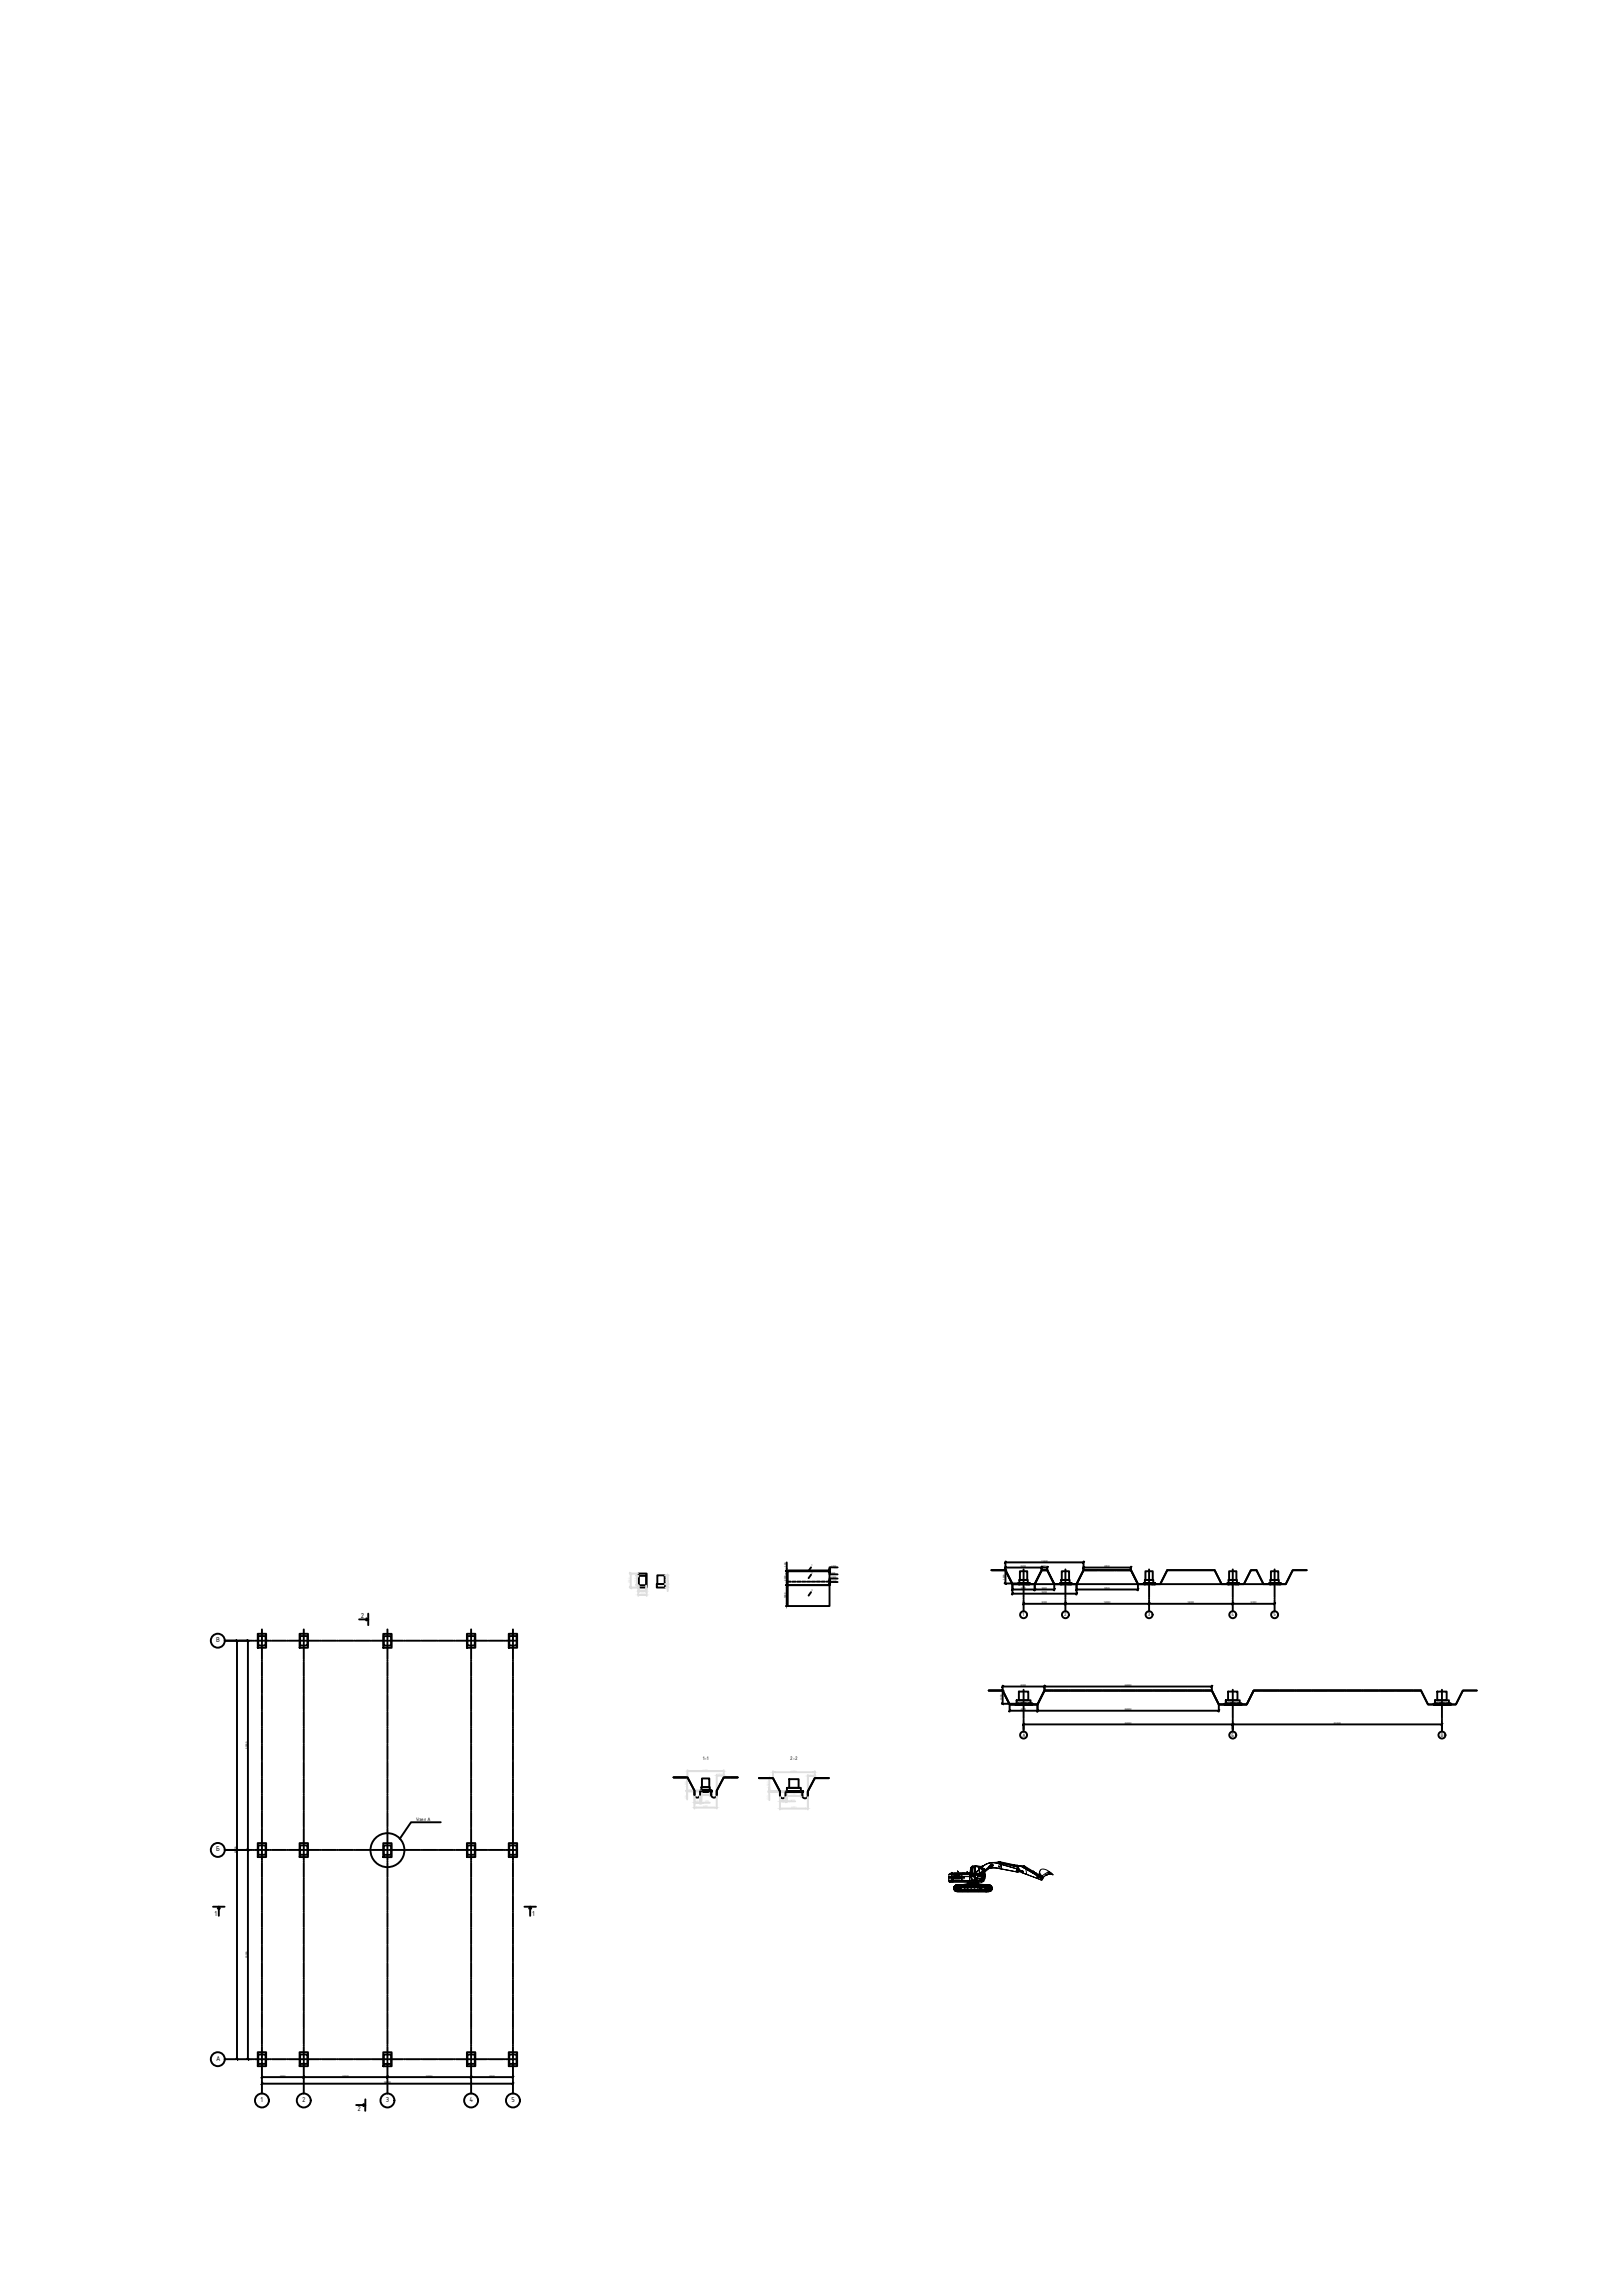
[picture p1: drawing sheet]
<svg xmlns="http://www.w3.org/2000/svg" width="210mm" height="297mm" viewBox="0 0 210 297" stroke-linecap="round" stroke-linejoin="round" font-family="sans-serif">
<defs><g id="words">
<g font-size=".9">
<text x="46.7" y="209.3">2</text>
<text x="28" y="212.5">В</text>
<text x="28" y="239.5">Б</text>
<text x="27.8" y="247.9">1</text>
<text x="68.9" y="247.9">1</text>
<text x="28" y="266.6">А</text>
<text x="33.7" y="271.9">1</text>
<text x="39.1" y="271.9">2</text>
<text x="46.3" y="273.1" transform="rotate(1 46.3 273.1)">2</text>
<text x="49.9" y="271.9">3</text>
<text x="60.8" y="271.9">4</text>
<text x="66.2" y="271.9">5</text>
</g>
<g font-size=".6">
<text x="132.3" y="209.1">1</text>
<text x="137.7" y="209.1">2</text>
<text x="148.6" y="209.1">3</text>
<text x="159.4" y="209.1">4</text>
<text x="164.8" y="209.1">5</text>
<text x="90.9" y="227.7">1-1</text>
<text x="102.3" y="227.7">2-2</text>
<text x="132.3" y="224.7">А</text>
<text x="159.4" y="224.7">Б</text>
<text x="186.5" y="224.7">В</text>
<text x="53.9" y="235.6">Узел А</text>
</g>
<g font-size=".3">
<text x="101.7" y="202.7" transform="rotate(-90 101.7 202.7)">100</text>
<text x="105" y="202.7">1</text>
<text x="105" y="203.6">2</text>
<text x="107.4" y="203.6">0.000</text>
<text x="107.4" y="202.7">+0.100</text>
<text x="132.1" y="202.7">5200</text>
<text x="134.7" y="202.1">11200</text>
<text x="134.9" y="202.7">800</text>
<text x="142.9" y="202.7">6800</text>
<text x="101.7" y="206.8" transform="rotate(-90 101.7 206.8)">3000</text>
<text x="101.7" y="204.5" transform="rotate(-90 101.7 204.5)">2000</text>
<text x="105" y="205.9">3</text>
<text x="107.4" y="204.2">-1.500</text>
<text x="107.4" y="204.6">-2.000</text>
<text x="130.1" y="204.4" transform="rotate(-90 130.1 204.4)">1900</text>
<text x="132.1" y="205.6">3200</text>
<text x="134.8" y="206.1">9200</text>
<text x="134.8" y="207.4">6000</text>
<text x="134.8" y="205.6">2800</text>
<text x="142.8" y="207.4">12000</text>
<text x="142.9" y="205.6">8800</text>
<text x="153.7" y="207.4">12000</text>
<text x="161.9" y="207.4">6000</text>
<text x="129.7" y="219.9" transform="rotate(-90 129.7 219.9)">1900</text>
<text x="132.1" y="218.1">6000</text>
<text x="132.1" y="221.3">4000</text>
<text x="145.6" y="221.3">26000</text>
<text x="145.6" y="218.1">24000</text>
<text x="32" y="226.2" transform="rotate(-90 32 226.2)">30000</text>
<text x="145.6" y="223">30000</text>
<text x="172.6" y="223">30000</text>
<text x="30.6" y="239.8" transform="rotate(-90 30.6 239.8)">60000</text>
<text x="32" y="253.3" transform="rotate(-90 32 253.3)">30000</text>
<text x="36.3" y="268.7">6000</text>
<text x="44.3" y="268.7">12000</text>
<text x="49.7" y="269.5">36000</text>
<text x="55.1" y="268.7">12000</text>
<text x="63.3" y="268.7">6000</text>
</g>
<g font-size=".3" fill="#dcdcdc">
<text x="82.8" y="205.8">1050</text>
<text x="86.3" y="205.4" transform="rotate(-90 86.3 205.4)">500</text>
<text x="86.3" y="204.7" transform="rotate(-90 86.3 204.7)">1250</text>
<text x="88.9" y="231.2" transform="rotate(-90 88.9 231.2)">1900</text>
<text x="90" y="233.2">800</text>
<text x="91" y="232.2">1200</text>
<text x="101" y="233">800</text>
<text x="102.4" y="232.3">2000</text>
</g>
</g></defs>
<!-- layer: 0 -->
<g fill="none" stroke="#000" stroke-width=".25">
<path d="M33.4 211.4h1v1.8h-1zM33.4 211.7h1v1.2h-1zM38.8 211.4h1.1v1.8h-1.1zM38.8 211.7h1v1.2h-1zM49.6 211.4h1.1v1.8h-1.1zM49.7 211.7h.9v1.2h-.9zM60.4 211.4h1.1v1.8h-1.1zM60.5 211.7h.9v1.2h-.9zM65.8 211.4h1.1v1.8h-1.1zM65.9 211.7h1v1.2h-1zM82.6 203.6h1.1v1.8h-1.1zM82.7 203.9h.9v1.2h-.9z"/>
<path d="M85 204.9h1.1v.5h-1.1zM85.1 203.8h.9v1.1h-.9zM101.9 205.1h5.4v2.7h-5.4zM101.9 203.3h5.4v1.8h-5.4zM101.9 203.2h5.4v.1h-5.4zM102.3 204.6h-.4M103 204.6h-.5M103.6 204.6h-.4M104.2 204.6h-.4M104.9 204.6h-.5M105.5 204.6h-.5M106.1 204.6h-.4"/>
<path d="M106.8 204.6h-.5M107.3 204.6h-.4M127.9 218.7h1.9l.9 1.8h3.6l.9-1.8h21.6l.9 1.8h3.6l.9-1.8h21.7l.9 1.8h3.6l.9-1.8h1.8h-1.8l-.9 1.8h-3.6l-.9-1.8h-21.7l-.9 1.8h-3.6l-.9-1.8h-21.6l-.9 1.8h-3.6l-.9-1.8zM128.3 203.1h1.8l.9 1.8h.7M131.6 220h1.8v.4h-1.8zM131.7 204.9h1.5h-1.5zM131.7 204.9h.1M131.8 204.9h.1M131.9 218.8h1.2v1.2h-1.2zM131.9 204.9h.1M131.9 204.4h1.1v.5h-1.1zM132 204.9h.1"/>
<path d="M132 203.3h.9v1.1h-.9zM132.1 204.9h.1M132.2 204.9h.1M132.3 204.9h.1M132.4 204.9h.1M132.5 204.9h.1M132.6 204.9h.1M132.7 204.9h.1M132.8 204.9h.1M132.9 204.9h.1M133 204.9h.1M133.1 204.9h.1"/>
<path d="M133.2 204.9h.1M133.2 204.9h4M133.9 204.9l.9-1.8h.7l.9 1.8M137.2 204.9h1.4h-1.4zM137.2 204.9h.1M137.3 204.9h.1M137.3 204.4h1.1v.5h-1.1zM137.4 204.9h.1M137.4 203.3h.9v1.1h-.9zM137.5 204.9h.1M137.6 204.9h.1M137.7 204.9h.1"/>
<path d="M137.8 204.9h.1M137.9 204.9h.1M138 204.9h.1M138.1 204.9h.1M138.2 204.9h.1M138.3 204.9h.1M138.4 204.9h.1M138.5 204.9h.1M138.6 204.9h.1M138.6 204.9h9.4M139.3 204.9l.9-1.8h6.2l.9 1.8M148 204.9h1.4h-1.4z"/>
<path d="M148 204.9h.1M148.1 204.9h.1M148.2 204.9h.1M148.2 204.4h1v.5h-1zM148.2 203.3h1v1.1h-1zM148.3 204.9h.1M148.4 204.9h.1M148.5 204.9h.1M148.6 204.9h.1M148.7 204.9h.1M148.8 204.9h.1M148.9 204.9h.1"/>
<path d="M149 204.9h.1M149.1 204.9h.1M149.2 204.9h.1M149.3 204.9h.1M149.4 204.9h.1M149.4 204.9h9.4M150.1 204.9l.9-1.8h6.2l.9 1.8M158.6 220h1.8v.4h-1.8zM158.8 204.9h1.5h-1.5zM158.8 204.9h.1M158.9 204.9h.1M158.9 218.8h1.2v1.2h-1.2z"/>
<path d="M159 204.9h.1M159 204.4h1.1v.5h-1.1zM159.1 204.9h.1M159.1 203.3h.9v1.1h-.9zM159.2 204.9h.1M159.3 204.9h.1M159.4 204.9h.1M159.5 204.9h.1M159.6 204.9h.1M159.7 204.9h.1M159.8 204.9h.1M159.9 204.9h.1"/>
<path d="M160 204.9h.1M160.1 204.9h.1M160.2 204.9h.1M160.3 204.9h3.9M161 204.9l.9-1.8h.7l.9 1.8M164.2 204.9h1.5h-1.5zM164.2 204.9h.1M164.3 204.9h.1M164.4 204.9h.1M164.4 204.4h1.1v.5h-1.1zM164.5 204.9h.1M164.5 203.3h.9v1.1h-.9z"/>
<path d="M164.6 204.9h.1M164.7 204.9h.1M164.8 204.9h.1M164.9 204.9h.1M165 204.9h.1M165.1 204.9h.1M165.2 204.9h.1M165.3 204.9h.1M165.4 204.9h.1M165.5 204.9h.1M165.6 204.9h.1M165.7 204.9h.1"/>
<path d="M169.1 203.1h-1.8l-.9 1.8h-.7M185.7 220h1.8v.4h-1.8zM186 218.8h1.2v1.2h-1.2zM33.4 238.4h1v1.9h-1zM33.4 238.7h1v1.3h-1zM38.8 238.4h1.1v1.9h-1.1zM38.8 238.7h1v1.3h-1zM49.6 238.5h1.1v1.8h-1.1zM49.7 238.8h.9v1.2h-.9zM60.4 238.4h1.1v1.9h-1.1zM60.5 238.7h.9v1.3h-.9zM65.8 238.4h1.1v1.9h-1.1z"/>
<path d="M65.9 238.7h1v1.3h-1zM87.2 229.9h1.8M89.9 231.7v.5a.36 .36 0 0 0 .3 .4 .36 .36 0 0 0 .4-.4v-.4M90.6 231.7h1.4v.1h-1.4zM90.6 231.7h.1M90.6 231.8h.1M90.7 231.7h.1M90.8 231.7h.1M90.8 231.2h1.1v.5h-1.1zM90.8 231.8h1.1M90.8 230.1h1v1.1h-1zM90.9 231.7h.1"/>
<path d="M90.9 231.8h.1M91 231.7h.1M91 231.8h.1M91.1 231.7h.1M91.2 231.7h.1M91.3 231.7h.1M91.3 231.8h.1M91.4 231.7h.1M91.4 231.8h.1M91.5 231.7h.1M91.6 231.7h.1M91.7 231.7h.1"/>
<path d="M91.8 231.7h.1M91.9 231.7h.1M92 231.7h.1M92.8 231.7v.5a.36 .36 0 0 1-.4 .4 .36 .36 0 0 1-.4-.4v-.4M93.7 229.9h1.8M98.2 230h1.8M100.9 231.8v.5a.36 .36 0 0 0 .4 .4 .36 .36 0 0 0 .4-.4v-.5h2.1h-2.1h2.1v.5a.36 .36 0 0 0 .4 .4 .36 .36 0 0 0 .3-.4v-.5M101.7 231.8h.1M101.8 231.8h.1M101.8 231.3h1.8v.5h-1.8zM101.9 231.8h.1M102 231.8h.1"/>
<path d="M102.1 231.8h.1M102.1 230.2h1.2v1.1h-1.2zM102.2 231.8h.1M102.3 231.8h.1M102.4 231.8h.1M102.5 231.8h.1M102.6 231.8h.1M102.7 231.8h.1M102.8 231.8h.1M102.9 231.8h.1M103 231.8h.1M103.1 231.8h.1"/>
<path d="M103.2 231.8h.1M103.3 231.8h.1M103.4 231.8h.1M103.5 231.8h.1M103.6 231.8h.1M103.7 231.8h.1M103.8 231.8h.1M105.4 230h1.8M131.4 220.4h2.1v.1h-2.1zM131.4 220.4h.1M131.4 220.5h.1M131.5 220.5h.1"/>
<path d="M131.6 220.5h.1M131.6 220.4h.1M131.7 220.4h.1M131.7 220.5h.1M131.8 220.4h.1M131.8 220.5h.1M131.9 220.5h.1M131.9 220.4h.1M132 220.5h.1M132 220.4h.1M132.1 220.4h.1M132.1 220.5h.1"/>
<path d="M132.2 220.5h.1M132.2 220.4h.1M132.3 220.4h.1M132.3 220.5h.1M132.4 220.5h.1M132.4 220.4h.1M132.5 220.5h.1M132.5 220.4h.1M132.6 220.5h.1M132.6 220.4h.1M132.7 220.5h.1M132.7 220.4h.1"/>
<path d="M132.8 220.5h.1M132.9 220.5h.1M133 220.4h.1M133 220.5h.1M133.1 220.5h.1M133.1 220.4h.1M133.2 220.4h.1M133.2 220.5h.1M133.3 220.5h.1M133.3 220.4h.1M133.4 220.5h.1M133.4 220.4h.1"/>
<path d="M133.5 220.4h.1M133.5 220.5h.1M158.4 220.4h2.2v.1h-2.2zM158.5 220.4h.1M158.5 220.5h.1M158.6 220.5h.1M158.7 220.5h.1M158.7 220.4h.1M158.8 220.5h.1M158.8 220.4h.1M158.9 220.5h.1M158.9 220.4h.1"/>
<path d="M159 220.5h.1M159 220.4h.1M159.1 220.4h.1M159.1 220.5h.1M159.2 220.5h.1M159.2 220.4h.1M159.3 220.5h.1M159.3 220.4h.1M159.4 220.4h.1M159.4 220.5h.1M159.5 220.5h.1M159.5 220.4h.1"/>
<path d="M159.6 220.5h.1M159.6 220.4h.1M159.7 220.4h.1M159.7 220.5h.1M159.8 220.5h.1M159.8 220.4h.1M159.9 220.5h.1M159.9 220.4h.1M160 220.5h.1M160 220.4h.1M160.1 220.5h.1M160.1 220.4h.1"/>
<path d="M160.2 220.4h.1M160.2 220.5h.1M160.3 220.5h.1M160.3 220.4h.1M160.4 220.5h.1M160.4 220.4h.1M160.5 220.5h.1M160.5 220.4h.1M160.6 220.5h.1M160.6 220.4h.1M185.5 220.4h2.2v.1h-2.2zM185.5 220.4h.1"/>
<path d="M185.5 220.5h.1M185.6 220.5h.1M185.6 220.4h.1M185.7 220.5h.1M185.7 220.4h.1M185.8 220.4h.1M185.8 220.5h.1M185.9 220.5h.1M185.9 220.4h.1M186 220.5h.1M186 220.4h.1M186.1 220.4h.1"/>
<path d="M186.1 220.5h.1M186.2 220.5h.1M186.2 220.4h.1M186.3 220.4h.1M186.3 220.5h.1M186.4 220.5h.1M186.4 220.4h.1M186.5 220.4h.1M186.5 220.5h.1M186.6 220.5h.1M186.6 220.4h.1M186.7 220.5h.1"/>
<path d="M186.7 220.4h.1M186.8 220.5h.1M186.8 220.4h.1M186.9 220.5h.1M186.9 220.4h.1M187 220.5h.1M187.1 220.4h.1M187.1 220.5h.1M187.2 220.5h.1M187.2 220.4h.1M187.3 220.5h.1M187.3 220.4h.1"/>
<path d="M187.4 220.5h.1M187.4 220.4h.1M187.5 220.4h.1M187.5 220.5h.1M187.6 220.5h.1M187.6 220.4h.1M187.7 220.4h.1M187.7 220.5h.1M33.4 265.5h1v1.8h-1zM33.4 265.8h1v1.2h-1zM38.8 265.5h1.1v1.8h-1.1zM38.8 265.8h1v1.2h-1z"/>
<path d="M49.6 265.5h1.1v1.8h-1.1zM49.7 265.8h.9v1.2h-.9zM60.4 265.5h1.1v1.8h-1.1zM60.5 265.8h.9v1.2h-.9zM65.8 265.5h1.1v1.8h-1.1zM65.9 265.8h1v1.2h-1z"/>
<circle cx="50.1" cy="239.4" r="2.2"/>
</g>
<g fill="none" stroke="#dcdcdc" stroke-width=".25">
<path d="M81.5 203.6h1M81.5 205.4h1M81.6 203.6v1.8M82.3 203.9h.3M82.3 205.1h.3M82.4 203.9v1.2M82.6 205.4v1.1M82.7 205.1v.9M82.8 206.3h.7M82.9 205.9h.5M83.6 205.1v.9M83.7 205.4v1.1"/>
<path d="M86.1 204.9h.4M86.1 203.8h.4M86.1 205.4h.4M86.4 204v.7M86.4 204.9v.5M86.4 205.6v.2M88.8 231.8h1.7M88.8 229.9h.1M88.8 231.7h1.9M88.9 230.2v1.2M88.9 231.7v.1M88.9 232v.8"/>
<path d="M89 229v.9M89 229.9l.9 1.8M89.2 229.1h4.2M89.9 231.6v2.4M90.1 233.2h.3M90.1 233.9h2.4M90.6 231.8v1.5M90.6 233.2h.2M90.8 231.7v1.6M91 232.2h.6M91 233.2h.8M91.9 231.7v.6"/>
<path d="M92.8 229.6v4.4M93 229.7h.4M93.7 229v.9M93.7 229.9l-.9 1.8M94.6 229.9h.1M99.4 230h.6M99.4 231.8h2.2M99.6 230.3v1.2M99.6 231.8h.1M99.6 232.1v.8M100 229.2v.8M100 230l.9 1.8"/>
<path d="M100.3 229.3h4.9M100.9 231.9v2.2M101.2 233h.2M101.2 234h3.1M101.7 231.8v1.4M101.7 233h.1M101.8 231.8v1.4M102.1 233h.8M102.1 232.4h1.3M103.6 231.8v.7M104.5 229.7v2.1M104.5 231.9v2.2"/>
<path d="M104.8 229.8h.4M105.4 229.2v.8M105.4 230l-.9 1.8M107.2 230h.1"/>
</g>
<!-- layer: 0 -->
<path d="M81.5 203.5l.2 .2M81.5 205.3l.2 .2M82.3 203.8l.2 .2M82.3 205l.2 .2" fill="none" stroke="#dcdcdc" stroke-width=".25"/>
<g fill="#dcdcdc" stroke="#dcdcdc" stroke-width=".13">
<path d="M86.4 204.7v.2z"/>
<path d="M86.4 203.8v.2z"/>
<path d="M86.4 205.4v.2z"/>
<path d="M100 229.3l.3-.1v.1z"/>
<path d="M105.2 229.2l.2 .1h-.2z"/>
<path d="M104.5 229.8l.3-.1v.1z"/>
<path d="M105.2 229.7l.2 .1h-.2z"/>
<path d="M99.6 230v.3h-.1z"/>
<path d="M99.5 231.5h.1v.3z"/>
<path d="M99.6 231.8v.3h-.1z"/>
<path d="M100.9 233h.3v.1z"/>
<path d="M101.4 233h.3l-.3 .1z"/>
<path d="M101.8 233h.3v.1z"/>
<path d="M101.8 232.4l.3-.1v.1z"/>
<path d="M103.4 232.3l.2 .1h-.2z"/>
<path d="M82.7 205.9l.2-.1v.1z"/>
<path d="M83.4 205.8l.2 .1h-.2z"/>
<path d="M82.6 206.3h.2v.1z"/>
<path d="M83.5 206.3h.2l-.2 .1z"/>
<path d="M90.8 232.2h.2v.1z"/>
<path d="M91.6 232.2h.3l-.3 .1z"/>
<path d="M89.9 233.2h.2v.1z"/>
<path d="M90.4 233.2h.2l-.2 .1z"/>
<path d="M90.8 233.2h.2v.1z"/>
<path d="M89.9 233.9l.2-.1v.1z"/>
<path d="M92.5 233.8l.3 .1h-.3z"/>
<path d="M89 229.1h.2v.1z"/>
<path d="M93.4 229.1h.3l-.3 .1z"/>
<path d="M92.8 229.7h.2z"/>
<path d="M93.4 229.7h.3h-.3z"/>
<path d="M88.9 229.9l.1 .3h-.1z"/>
<path d="M88.9 231.4h.1l-.1 .3z"/>
<path d="M88.9 231.8l.1 .2h-.1z"/>
<path d="M100.9 234l.3-.1v.1z"/>
<path d="M104.3 233.9l.2 .1h-.2z"/>
</g>
<path d="M57 235.8h-3.8l-1.5 2.1" fill="none" stroke="#000" stroke-width=".25"/>
<path d="M128.3 203.1h1.8l.9 1.8h2.9l.9-1.8h.7l.9 1.8h2.9l.9-1.8h6.2l.9 1.8h2.8l.9-1.8h6.2l.9 1.8h2.9l.9-1.8h.7l.9 1.8h2.9l.9-1.8h1.8M87.2 229.9h1.8l.9 1.8v.5M90.6 232.2v-.4h1.4v.4M95.5 229.9h-1.8l-.9 1.8v.5M98.2 230h1.8l.9 1.8v.5M101.7 232.3v-.5h2.1v.5M107.3 230h-1.9l-.9 1.8v.5" fill="none" stroke="#000" stroke-width=".25"/>
<!-- layer: osi -->
<g fill="none" stroke="#000" stroke-width=".25">
<path d="M29.1 212.3h3.6M30.7 212.3v54.1M32.1 212.3v54.1M32.8 212.3h.1M33 212.3h1.8M33.9 210.8v1.7M33.9 212.6v.1M33.9 212.8v1.9M33.9 214.8v.1M33.9 215v1.8M33.9 217h.1M33.9 217.2v1.8"/>
<path d="M33.9 219.1v.1M33.9 219.3v1.8M35 212.3h.1M35.2 212.3h1.8M37.1 212.3h.1M37.4 212.3h1.8M39.3 212.3h.1M39.3 210.8v1.7M39.3 212.6v.1M39.3 212.8v1.9M39.3 214.8v.1M39.3 215v1.8"/>
<path d="M39.3 217h.1M39.3 217.2v1.8M39.3 219.1v.1M39.3 219.3v1.8M39.5 212.3h1.8M41.5 212.3h.1M41.7 212.3h1.8M43.6 212.3h.1M43.9 212.3h1.8M45.8 212.3h.1M46 212.3h1.8M46.5 209.5h1.1l-.2 .1"/>
<path d="M47.4 209.4l.2 .1M47.7 208.8v1.4M48 212.3h.1M48.2 212.3h1.8M50.1 212.3h.1M50.1 210.8v1.7M50.1 212.6v.1M50.1 212.8v1.9M50.1 214.8v.1M50.1 215v1.8M50.1 217h.1M50.1 217.2v1.8"/>
<path d="M50.1 219.1v.1M50.1 219.3v1.8M50.4 212.3h1.8M52.3 212.3h.1M52.5 212.3h1.8M54.5 212.3h.1M54.7 212.3h1.8M56.6 212.3h.1M56.8 212.3h1.9M58.8 212.3h.1M59 212.3h1.8M61 212.3h.1"/>
<path d="M61 210.8v1.7M61 212.6v.1M61 212.8v1.9M61 214.8v.1M61 215v1.8M61 217h.1M61 217.2v1.8M61 219.1v.1M61 219.3v1.8M61.2 212.3h1.8M63.1 212.3h.1M63.3 212.3h1.9"/>
<path d="M65.3 212.3h.1M65.5 212.3h1.4M66.4 210.8v1.7M66.4 212.6v.1M66.4 212.8v1.9M66.4 214.8v.1M66.4 215v1.8M66.4 217h.1M66.4 217.2v1.8M66.4 219.1v.1M66.4 219.3v1.8M101.7 203.2h.2"/>
<path d="M101.7 203.3h.2M101.7 205.1h.2M101.7 207.8h.2M101.8 202.1v.8M101.8 203.2v.1M101.8 203.5v1.3M101.8 205.3v2.3M105 202.8l-.4 .4M105 203.7l-.4 .5M105 206l-.4 .4M107.3 203v.2M107.3 204.5v.1"/>
<path d="M107.3 204.9v.2M107.3 203.3v.1M107.4 203.4l-.1-.1v.4h1.1M108.4 202.8h-1.1v.4l.1-.2M108.4 204.2h-1.1v.4l.1-.1M108.4 204.7h-1.1v.4l.1-.2M127.9 218.7h1.9l.9 1.8h1.6M128.3 203.1h1.8l.9 1.8h1.3M129.8 218.1v.6M129.8 218.7v1.7M129.8 218.2h27M129.8 218.7h.1"/>
<path d="M130 204.9h1.7M130.1 202v1.1M130.1 203.1v1.8M130.1 202.8h5.4M130.1 202.1h10.1M130.2 203.1h.1M131 205v1.3M131 205.6h5.4M131 206.2h8.3M132.4 204.9h.1M132.5 203v1.5M132.5 204.6v.1"/>
<path d="M132.5 204.8v1.8M132.5 206.8v.1M132.5 207v1.5M132.5 218.6v1.5M132.5 207.5h32.4M132.6 204.9h1.3l.9-1.8h.7l.9 1.8h1.3M133.9 205v.8M134.8 202.7v.4M135.2 218.1v.6M135.5 202.7v.4M136.1 218.7h-.9l-.9 1.8h-1.7M136.2 218.7h.1"/>
<path d="M136.4 205v.8M136.4 218.7h1.8M137.8 204.9h.1M137.9 203v1.5M137.9 204.6v.1M137.9 204.8v1.8M137.9 206.8v.1M137.9 207v1.5M138.4 218.7h.1M138.6 218.7h1.8M139.3 205.6h8M139.3 205v1.3"/>
<path d="M140.2 202.8h6.2M140.2 202v1.1M140.5 218.7h.1M140.8 218.7h1.8M142 203.1h-1.8l-.9 1.8h-1.2M142.2 203.1h.1M142.4 203.1h1.8M142.7 218.7h.1M142.9 218.7h1.8M144.3 203.1h.1M144.6 203.1h1.8l.9 1.8h.7M144.9 218.7h.1"/>
<path d="M145.1 218.7h1.8M146.4 202.7v.4M147 218.7h.1M147.3 205v.8M147.3 218.7h1.8M148.7 203v1.5M148.7 204.6v.1M148.7 204.8v1.8M148.7 206.8v.1M148.7 207v1.5M149.2 218.7h.1M149.4 218.7h1.8"/>
<path d="M151.4 218.7h.1M151.6 218.7h1.8M153.5 218.7h.1M153.8 218.7h1.8M155.7 218.7h.1M155.9 218.7h.9l.9 1.8h1.7M156.8 218.1v.6M159.5 203v1.5M159.5 204.6v.1M159.5 204.8v1.8M159.5 206.8v.1M159.5 207v1.5"/>
<path d="M159.5 218.6v1.5M163.1 218.7h-.9l-.9 1.8h-1.6M163.3 218.7h.1M163.5 218.7h1.8M164.9 203v1.5M164.9 204.6v.1M164.9 204.8v1.8M164.9 206.8v.1M164.9 207v1.5M165.4 218.7h.1M165.7 218.7h1.8M167.6 218.7h.1"/>
<path d="M167.8 218.7h1.8M169.8 218.7h.1M170 218.7h1.8M171.9 218.7h.1M172.2 218.7h1.8M174.1 218.7h.1M174.3 218.7h1.8M176.3 218.7h.1M176.5 218.7h1.8M178.4 218.7h.1M178.7 218.7h1.8M180.6 218.7h.1"/>
<path d="M180.8 218.7h1.8M182.8 218.7h.1M183 218.7h.9M186.6 218.6v1.5M29.1 239.3h3.6M32.8 239.3h.1M33 239.3h1.8M33.9 221.3v.1M33.9 221.5v1.8M33.9 223.5h.1M33.9 223.7v1.8M33.9 225.6v.1"/>
<path d="M33.9 225.8v1.8M33.9 227.8v.1M33.9 228v1.8M33.9 229.9v.1M33.9 230.2v1.8M33.9 232.1v.1M33.9 232.3v1.8M33.9 234.3v.1M33.9 234.5v1.8M33.9 236.4v.1M33.9 236.7v1.8M33.9 238.6v.1"/>
<path d="M33.9 238.8v1.8M35 239.3h.1M35.2 239.3h1.8M37.1 239.3h.1M37.4 239.3h1.8M39.3 239.3h.1M39.3 221.3v.1M39.3 221.5v1.8M39.3 223.5h.1M39.3 223.7v1.8M39.3 225.6v.1M39.3 225.8v1.8"/>
<path d="M39.3 227.8v.1M39.3 228v1.8M39.3 229.9v.1M39.3 230.2v1.8M39.3 232.1v.1M39.3 232.3v1.8M39.3 234.3v.1M39.3 234.5v1.8M39.3 236.4v.1M39.3 236.7v1.8M39.3 238.6v.1M39.3 238.8v1.8"/>
<path d="M39.5 239.3h1.8M41.5 239.3h.1M41.7 239.3h1.8M43.6 239.3h.1M43.9 239.3h1.8M45.8 239.3h.1M46 239.3h1.8M48 239.3h.1M48.2 239.3h1.8M50.1 239.3h.1M50.1 221.3v.1M50.1 221.5v1.8"/>
<path d="M50.1 223.5h.1M50.1 223.7v1.8M50.1 225.6v.1M50.1 225.8v1.8M50.1 227.8v.1M50.1 228v1.8M50.1 229.9v.1M50.1 230.2v1.8M50.1 232.1v.1M50.1 232.3v1.8M50.1 234.3v.1M50.1 234.5v1.8"/>
<path d="M50.1 236.4v.1M50.1 236.7v1.8M50.1 238.6v.1M50.1 238.8v1.8M50.4 239.3h1.8M52.3 239.3h.1M52.5 239.3h1.8M54.5 239.3h.1M54.7 239.3h1.8M56.6 239.3h.1M56.8 239.3h1.9M58.8 239.3h.1"/>
<path d="M59 239.3h1.8M61 239.3h.1M61 221.3v.1M61 221.5v1.8M61 223.5h.1M61 223.7v1.8M61 225.6v.1M61 225.8v1.8M61 227.8v.1M61 228v1.8M61 229.9v.1M61 230.2v1.8"/>
<path d="M61 232.1v.1M61 232.3v1.8M61 234.3v.1M61 234.5v1.8M61 236.4v.1M61 236.7v1.8M61 238.6v.1M61 238.8v1.8M61.2 239.3h1.8M63.1 239.3h.1M63.3 239.3h1.9M65.3 239.3h.1"/>
<path d="M65.5 239.3h1.4M66.4 221.3v.1M66.4 221.5v1.8M66.4 223.5h.1M66.4 223.7v1.8M66.4 225.6v.1M66.4 225.8v1.8M66.4 227.8v.1M66.4 228v1.8M66.4 229.9v.1M66.4 230.2v1.8M66.4 232.1v.1"/>
<path d="M66.4 232.3v1.8M66.4 234.3v.1M66.4 234.5v1.8M66.4 236.4v.1M66.4 236.7v1.8M66.4 238.6v.1M66.4 238.8v1.8M87.2 229.9h1.8l.9 1.8v.5M95.5 229.9h-1.8l-.9 1.8v.5M98.2 230h1.8l.9 1.8v.5M107.3 230h-1.9l-.9 1.8v.5M129.6 220.4h1.7"/>
<path d="M130.7 220.6v.8M130.7 221.3h27M132.4 220.5h.1M132.5 220.2v.1M132.5 220.4v1.8M132.5 222.4h.1M132.5 222.6v1.4M132.5 223.1h54.1M134.3 220.6v.8M157.7 220.6v.8M159.5 220.5h.1M159.5 220.2v.1"/>
<path d="M159.5 220.4v1.8M159.5 222.4h.1M159.5 222.6v1.4M186.6 220.2v.1M186.6 220.4v1.8M186.6 222.4h.1M186.6 222.6v1.4M27.6 246.7h1.5M28.3 246.7l-.1 .2M28.5 246.9l-.2-.2v1.2M33.9 240.8v.1M33.9 241v1.8"/>
<path d="M33.9 242.9v.1M33.9 243.2v1.8M33.9 245.1v.1M33.9 245.3v1.8M33.9 247.3v.1M33.9 247.5v1.8M33.9 249.4v.1M33.9 249.7v1.8M33.9 251.6v.1M33.9 251.8v1.8M33.9 253.8v.1M33.9 254v1.8"/>
<path d="M33.9 255.9v.1M33.9 256.2v1.8M33.9 258.1v.1M33.9 258.3v1.8M39.3 240.8v.1M39.3 241v1.8M39.3 242.9v.1M39.3 243.2v1.8M39.3 245.1v.1M39.3 245.3v1.8M39.3 247.3v.1M39.3 247.5v1.8"/>
<path d="M39.3 249.4v.1M39.3 249.7v1.8M39.3 251.6v.1M39.3 251.8v1.8M39.3 253.8v.1M39.3 254v1.8M39.3 255.9v.1M39.3 256.2v1.8M39.3 258.1v.1M39.3 258.3v1.8M50.1 240.8v.1M50.1 241v1.8"/>
<path d="M50.1 242.9v.1M50.1 243.2v1.8M50.1 245.1v.1M50.1 245.3v1.8M50.1 247.3v.1M50.1 247.5v1.8M50.1 249.4v.1M50.1 249.7v1.8M50.1 251.6v.1M50.1 251.8v1.8M50.1 253.8v.1M50.1 254v1.8"/>
<path d="M50.1 255.9v.1M50.1 256.2v1.8M50.1 258.1v.1M50.1 258.3v1.8M61 240.8v.1M61 241v1.8M61 242.9v.1M61 243.2v1.8M61 245.1v.1M61 245.3v1.8M61 247.3v.1M61 247.5v1.8"/>
<path d="M61 249.4v.1M61 249.7v1.8M61 251.6v.1M61 251.8v1.8M61 253.8v.1M61 254v1.8M61 255.9v.1M61 256.2v1.8M61 258.1v.1M61 258.3v1.8M66.4 240.8v.1M66.4 241v1.8"/>
<path d="M66.4 242.9v.1M66.4 243.2v1.8M66.4 245.1v.1M66.4 245.3v1.8M66.4 247.3v.1M66.4 247.5v1.8M66.4 249.4v.1M66.4 249.7v1.8M66.4 251.6v.1M66.4 251.8v1.8M66.4 253.8v.1M66.4 254v1.8"/>
<path d="M66.4 255.9v.1M66.4 256.2v1.8M66.4 258.1v.1M66.4 258.3v1.8M67.9 246.7h1.5M68.6 246.7l-.1 .2M68.7 246.9l-.1-.2v1.2M29.1 266.4h1.4M30.6 266.4h.2M30.9 266.4h1.8M32.8 266.4h.1M33 266.4h1.8"/>
<path d="M33.9 260.3v.1M33.9 260.5v1.8M33.9 262.4v.1M33.9 262.7v1.8M33.9 264.6v.1M33.9 264.8v1.8M33.9 266.8v.1M33.9 267v1.8M33.9 268.9v.1M33.9 269.2v1.6M33.9 268.7h32.5M33.9 269.6h32.5"/>
<path d="M35 266.4h.1M35.2 266.4h1.8M37.1 266.4h.1M37.4 266.4h1.8M39.3 266.4h.1M39.3 260.3v.1M39.3 260.5v1.8M39.3 262.4v.1M39.3 262.7v1.8M39.3 264.6v.1M39.3 264.8v1.8M39.3 266.8v.1"/>
<path d="M39.3 267v1.8M39.3 268.9v.1M39.3 269.2v1.6M39.5 266.4h1.8M41.5 266.4h.1M41.7 266.4h1.8M43.6 266.4h.1M43.9 266.4h1.8M45.8 266.4h.1M46 266.4h1.8M47 272.2l.3 .1h-1.2M47.3 272.3l-.3 .2"/>
<path d="M47.3 271.6v1.5M48 266.4h.1M48.2 266.4h1.8M50.1 266.4h.1M50.1 260.3v.1M50.1 260.5v1.8M50.1 262.4v.1M50.1 262.7v1.8M50.1 264.6v.1M50.1 264.8v1.8M50.1 266.8v.1M50.1 267v1.8"/>
<path d="M50.1 268.9v.1M50.1 269.2v1.6M50.4 266.4h1.8M52.3 266.4h.1M52.5 266.4h1.8M54.5 266.4h.1M54.7 266.4h1.8M56.6 266.4h.1M56.8 266.4h1.9M58.8 266.4h.1M59 266.4h1.8M61 266.4h.1"/>
<path d="M61 260.3v.1M61 260.5v1.8M61 262.4v.1M61 262.7v1.8M61 264.6v.1M61 264.8v1.8M61 266.8v.1M61 267v1.8M61 268.9v.1M61 269.2v1.6M61.2 266.4h1.8M63.1 266.4h.1"/>
<path d="M63.3 266.4h1.9M65.3 266.4h.1M65.5 266.4h1.4M66.4 260.3v.1M66.4 260.5v1.8M66.4 262.4v.1M66.4 262.7v1.8M66.4 264.6v.1M66.4 264.8v1.8M66.4 266.8v.1M66.4 267v1.8M66.4 268.9v.1"/>
<path d="M66.4 269.2v1.6"/>
<circle cx="28.2" cy="212.3" r=".9"/>
<circle cx="132.5" cy="208.9" r=".45"/>
<circle cx="137.9" cy="208.9" r=".45"/>
<circle cx="148.7" cy="208.9" r=".45"/>
<circle cx="159.5" cy="208.9" r=".45"/>
<circle cx="164.9" cy="208.9" r=".45"/>
<circle cx="28.2" cy="239.3" r=".9"/>
<circle cx="132.5" cy="224.5" r=".45"/>
<circle cx="159.5" cy="224.5" r=".45"/>
<circle cx="186.6" cy="224.5" r=".45"/>
<circle cx="28.2" cy="266.4" r=".9"/>
<circle cx="33.9" cy="271.7" r=".9"/>
<circle cx="39.3" cy="271.7" r=".9"/>
<circle cx="50.1" cy="271.7" r=".9"/>
<circle cx="61" cy="271.7" r=".9"/>
<circle cx="66.4" cy="271.7" r=".9"/>
</g>
<!-- layer: 0 -->
<g fill="#000" stroke="#000" stroke-width=".13">
<path d="M30.5 212.2l.3 .2zM30.5 212.2l.3 .2z"/>
<path d="M32 212.2l.2 .2zM32 212.2l.2 .2z"/>
<path d="M129.6 218.6l.3 .2zM129.6 218.6l.3 .2z"/>
<path d="M129.9 218.1l-.2 .2zM129.9 218.1l-.2 .2z"/>
<path d="M130 204.7l.2 .3zM130 204.8l.2 .2z"/>
<path d="M130 203l.2 .2zM130 203l.2 .2z"/>
<path d="M130.2 202.7l-.2 .2zM130 202.9l.2-.2z"/>
<path d="M130.2 202l-.2 .3zM130 202.2l.2-.2z"/>
<path d="M131.1 205.5l-.2 .3zM130.9 205.7l.2-.2z"/>
<path d="M131.1 206.1l-.2 .2zM130.9 206.3l.2-.2z"/>
<path d="M132.6 207.4l-.2 .2zM132.6 207.4l-.2 .2z"/>
<path d="M134 205.5l-.2 .3zM134 205.5l-.2 .3z"/>
<path d="M134 205.5l-.2 .3zM134 205.5l-.2 .3z"/>
<path d="M134.7 202.9l.2-.2zM134.9 202.7l-.2 .2z"/>
<path d="M134.9 202.7l-.2 .2zM134.9 202.7l-.2 .2z"/>
<path d="M135 218.3l.3-.2zM135.3 218.1l-.2 .2z"/>
<path d="M135.3 218.1l-.2 .2zM135.3 218.1l-.2 .2z"/>
<path d="M135.4 202.9l.2-.2zM135.6 202.7l-.2 .2z"/>
<path d="M136.5 205.5l-.2 .3zM136.5 205.5l-.2 .3z"/>
<path d="M138 207.4l-.2 .2zM138 207.4l-.2 .2z"/>
<path d="M138 207.4l-.2 .2zM138 207.4l-.2 .2z"/>
<path d="M139.2 206.3l.2-.2zM139.4 206.1l-.2 .2z"/>
<path d="M139.4 205.5l-.2 .3zM139.4 205.5l-.2 .3z"/>
<path d="M140.1 202.2l.2-.2zM140.3 202l-.2 .3z"/>
<path d="M140.3 202.7l-.2 .2zM140.3 202.7l-.2 .2z"/>
<path d="M146.2 202.9l.3-.2zM146.5 202.7l-.2 .2z"/>
<path d="M147.4 205.5l-.2 .3zM147.4 205.5l-.2 .3z"/>
<path d="M148.8 207.4l-.2 .2zM148.8 207.4l-.2 .2z"/>
<path d="M148.8 207.4l-.2 .2zM148.8 207.4l-.2 .2z"/>
<path d="M156.9 218.1l-.2 .2zM156.9 218.1l-.2 .2z"/>
<path d="M159.6 207.4l-.2 .2zM159.6 207.4l-.2 .2z"/>
<path d="M159.6 207.4l-.2 .2zM159.6 207.4l-.2 .2z"/>
<path d="M165 207.4l-.2 .2zM165 207.4l-.2 .2z"/>
<path d="M32 239.2l.2 .2zM32 239.2l.2 .2z"/>
<path d="M32 239.2l.2 .2zM32 239.2l.2 .2z"/>
<path d="M129.7 220.3l.2 .2zM129.6 220.3l.3 .2z"/>
<path d="M130.8 221.2l-.2 .2zM130.8 221.2l-.2 .2z"/>
<path d="M132.6 223l-.2 .2zM132.6 223l-.2 .2z"/>
<path d="M134.4 221.2l-.2 .2zM134.4 221.2l-.2 .2z"/>
<path d="M134.4 221.2l-.2 .2zM134.4 221.2l-.2 .2z"/>
<path d="M157.8 221.2l-.2 .2zM157.8 221.2l-.2 .2z"/>
<path d="M159.4 223.2l.2-.2zM159.6 223l-.2 .2z"/>
<path d="M159.6 223l-.2 .2zM159.4 223.2l.2-.2z"/>
<path d="M186.5 223.2l.2-.2zM186.7 223l-.2 .2z"/>
<path d="M30.6 266.3l.2 .2zM30.5 266.3l.3 .2z"/>
<path d="M32 266.3l.2 .2zM32 266.3l.2 .2z"/>
<path d="M34 268.6l-.2 .2zM34 268.6l-.2 .2z"/>
<path d="M34 269.4l-.2 .3zM34 269.4l-.2 .3z"/>
<path d="M39.2 268.8l.2-.2zM39.4 268.6l-.2 .2z"/>
<path d="M39.4 268.6l-.2 .2zM39.4 268.6l-.2 .2z"/>
<path d="M50 268.8l.2-.2zM50.2 268.6l-.2 .2z"/>
<path d="M50.2 268.6l-.2 .2zM50 268.8l.2-.2z"/>
<path d="M60.8 268.8l.3-.2zM61.1 268.6l-.2 .2z"/>
<path d="M61.1 268.6l-.2 .2zM61.1 268.6l-.2 .2z"/>
<path d="M66.3 268.8l.2-.2zM66.5 268.6l-.2 .2z"/>
<path d="M66.5 269.4l-.2 .3zM66.5 269.4l-.2 .3z"/>
</g>
<!-- layer: osi -->
<path d="M101.8 203.3v.2zM101.8 202.9v.3zM101.8 204.8v.3zM101.8 205.1v.2zM101.8 207.6v.2z" fill="#000" stroke="#000" stroke-width=".13"/>
<g fill="none" stroke="#000" stroke-width=".13">
<path d="M122.8 243.3l.5 .1zM122.8 243.4h.5v.1h-.4zM122.8 243.3h.5zM122.8 242.8h.5v.1h-.3l-.1 .1 .1 .1h.3v.2h-.5zM122.8 243.3h4.5zM122.8 242.5h.5v.8h-.5zM122.8 242.4l.5-.1v.2h-.5zM123.1 242.5l.1 1M123.2 242.5l.1 1M123.3 242.5h1.2v.8h-1.2zM123.3 243.1h1.2v.2h-1.2zM123.3 242.3l1.2 .1z"/>
<path d="M123.3 243.3l4 .1zM123.3 243.3h4zM123.3 243.4h4l-.3 .1h-3.7zM123.3 242.8h1.2v.1h-1.2zM123.3 242.4h1.2v.1h-1.2zM123.4 244.2l.1 .3zM123.5 242.3l.9 .1h-1zM123.5 244.2h.1l-.1 .3zM123.5 244.5l.2 .1zM123.5 244.3h.1M123.5 244.2h.1M123.5 244.4h.1"/>
<path d="M123.5 244.4h.1l.1 .2zM123.5 244.4h.1zM123.5 244.1h.1M123.5 244l-.1 .2zM123.6 244.5h.1M123.5 244.5h.1M123.6 244.1h.1M123.6 244.2h.1M123.6 243.9h.2l-.3 .1zM123.6 244.2v.2zM123.6 244l.1 .1-.2 .2zM123.6 244l.2-.1 .1 .1-.3 .1z"/>
<path d="M123.6 244.4h.1M123.6 244h.1M123.6 244.6h.1M123.6 244.4l.1 .2zM123.6 244.1l.2-.1zM123.6 244.5l.3 .2-.2-.1zM123.6 244.1l-.1 .2zM123.6 244.3h.1M123.7 244h.1M123.6 244.6h.1zM123.7 244.6h.1M123.7 244.4h.1"/>
<path d="M123.6 244.1l.3-.1 .4 .1-.4-.1-.2 .1-.1 .3 .3 .2 .4-.2-.6 .1-.1-.2 .1-.2 .2-.1 .4 .1-.4-.1-.2 .1-.1 .2 .1 .2 .2 .1 .4-.1-.4 .1-.2-.1-.1-.2zM123.6 244.1l.3-.1 .4 .1-.4-.1-.2 .1-.1 .2 .1 .2 .2 .1 .4-.1v-.4v.4l-.4 .1-.2-.1-.1-.2zM123.6 244.7h.3zM123.7 244.2l.2-.1 .2 .1-.2-.1-.2 .1 .2 .3 .2-.2-.2 .2zM123.7 244.5h.1M123.7 244.3h.1M123.7 243.9v.1zM123.7 243.9h.1M123.7 244.5l.2 .1zM123.7 244.2h.1M123.7 244.1h.1M123.8 244h.1"/>
<path d="M123.8 243.9h.2l.1 .1h-.3zM123.8 244.6h.1M123.8 243.9v.1zM123.8 243.9h.1M123.8 244h.2zM123.8 244.1h.1M123.8 243.8h.2l-.2 .1zM123.8 244.3h.1zM123.8 244.2l.1 .1zM123.8 244.6h.3l-.2 .1zM123.8 244.6l.1 .1zM123.9 244.6h.1"/>
<path d="M123.9 244h.1M123.9 243.9v.1zM123.9 243.9h.1M123.9 244.5h.1M123.9 244.7h.2zM123.9 244.6h.2zM123.9 242.1l.1 .1zM123.9 244.7h.1M123.9 244.1h.1M124 243.9h.1M124 244.6h.1M124 243.9h.2l.1 .1h-.3z"/>
<path d="M124 244.5h.1M124 244.1h.1M124 243.9v.1zM124 244.6v.1zM124 244.7h.1M124 244h.2zM124 244h.1M124 244.4h.1M124 242.3h.1M124 243.8h.2l-.2 .1zM124 244.2h.1M124 244.6h.3l-.2 .1z"/>
<path d="M124 244.6l.1 .1zM124.1 244.6h.1M124.1 243.9h.1M124.1 244.2h.1M124.1 244.7h.2zM124.1 244h.1M124.1 244.3h.1M124.1 244.1h.1M124.1 244.6h.2zM124.1 244.5h.1M124.2 244.7h.1M124.1 244.7h.1"/>
<path d="M124.1 244.6l.1 .1zM124.2 244.1h.1M124.2 244.5h.1M124.2 244.4h.1M124.2 243.9h.1M124.2 244.2h.1M124.2 244.3h.1M124.2 243.9h.2h.1l-.3 .1zM124.2 243.9h.1zM124.2 244h.2zM124.2 243.8h.2l-.2 .1zM124.2 242.9h.2v.1h-.2z"/>
<path d="M124.3 244.1v.4zM124.3 244.6h.3l-.3 .1zM124.3 244.6v.1zM124.3 244.6h.1M124.3 243.9h.1M124.3 244.1h.7l.4-.2h1l.4 .2h.7h-.7l-.4-.2h-1l-.4 .2zM124.3 244.1l.5-.2h2.2l.5 .2-.5-.2h-2.2l-.5 .3h3.2v-.1v.1h-3.2zM124.3 244.1h3.2h-3.2l3.2 .1h-3.2h3.2h-3.2h3.2zM124.3 244.2h3.2v.2h-3.2zM124.3 244.4l3.2 .1zM124.3 244.5h.2zM124.3 244.7h.3z"/>
<path d="M124.3 244.5h.1M124.3 244.6h.2zM124.3 244.4h.2v.2l-.2-.1h.2l-.1-.1-.1 .1zM124.4 244.7h.1M124.3 244.7h.1M124.4 243.9h.1M124.4 242.9h.1M124.4 243.9l.3-.1v.1l-.3 .1zM124.4 243.9h.1zM124.4 244h.2zM124.4 242.3h1zM124.4 243.8h.2l-.2 .1z"/>
<path d="M124.5 244.5h.1M124.5 244.7h.1M124.5 242.3l1 .1zM124.5 242.8h1v.5h-1v-.2h.3v-.2h-.3zM124.5 244.6h.3l-.3 .1zM124.5 242.4v.1h1v.8h-1v-.8h1v-.1zM124.5 244.6v.1zM124.5 243.9h.1M124.5 244.6h.1M124.5 242.3l.3 .1zM124.5 244.7h.3zM124.5 244.6h.2z"/>
<path d="M124.6 244.7h.1M124.6 243.9h.1M124.6 243.9l.3-.1v.1h-.3zM124.6 243.9h.1zM124.6 243.9h.2zM124.6 244.6l.1 .1zM124.7 243.9h.1M124.7 243.8h.2l-.3 .1zM124.7 244.7h.1M124.7 244.6h.3l-.3 .1zM124.7 244.6v.1zM124.8 244.6h.1"/>
<path d="M124.7 244.6h.1M124.7 244.5h.2zM124.7 244.7h.3zM124.7 244.5h.1M124.8 244.6h.2zM124.8 244.4h.1v.1l-.1 .1 .1-.1-.1-.1-.1 .1zM124.8 244.5h.1M124.8 243.9h.1M124.8 244.7h.1M124.8 243.9l.3-.1v.1h-.3zM124.8 243.9h.1zM124.8 244.2l.1 .1z"/>
<path d="M124.8 244.1v.1zM124.8 243.9h.2zM124.8 244.1l.3 .1-.3-.1v.1h.4v-.1v.1h-.4zM124.9 243.9h.1M124.9 244.7h.1M124.9 243.8h.2h-.3zM124.9 244.5h.1M124.9 244.6h.3l-.3 .1zM124.9 244.6l.1 .1zM125 244.6h.1M124.9 244.6h.1M124.9 244.7h.3z"/>
<path d="M125 244.6h.2zM125 243.8h.1M125 244.7h.1M125 244.6v.1zM125 244.5h.1zM125 244.5v.1zM125 244.6l.2 .1 .3-.1-.2 .1-.3-.1 .2 .1 .3-.1-.3 .1zM125 244.5l.2 .1 .3-.1v.1h-.4zM125 243.8h.3v.1h-.2zM125 243.8l.1 .1zM125 243.9h.1M125.1 243.9h.2z"/>
<path d="M125.1 244.5h.1M125.1 242.3h.5zM125.1 243.9h.1M125.1 243.8h.2h-.3zM125.1 244.7h.1M125.1 242.2h.1zM125.1 242.2l.1 .1zM125.1 243.8h.1M125.1 244.6h.3l-.2 .1zM125.1 244.6l.1 .1zM125.2 244.6h.1M125.1 244.6h.1"/>
<path d="M125.2 244.5h.2zM125.2 244.7h.2zM125.2 244.5h.1M125.2 244.2v.1zM125.2 243.6h1.4zM125.2 243.5v.1h1.4h-1.4v-.1h1.4v.1v-.1zM125.2 244.1v.1zM125.2 244.6h.2zM125.2 244.4h.1v.1l-.1 .1v-.1l.1 .1 .1-.1-.2-.1v.1zM125.2 243.6h.1M125.2 243.8h.1M125.2 244.7h.1"/>
<path d="M125.2 244h.2h-.2v.2h.2v-.2v.2h-.2zM125.2 244h.2zM125.2 243.7h1.4zM125.2 243.6l1.4 .1zM125.2 244h.1M125.3 243.7h.1M125.3 243.6h.1M125.2 243.8h.3v.1h-.2zM125.3 243.8v.1zM125.3 244h.1M125.3 243.9h.1M125.3 243.9h.2z"/>
<path d="M125.3 243.8h.1M125.3 244.7h.1M125.3 243.7v.2h1.2h-1.2v-.2h1.2v.2v-.2zM125.3 243.8h.2h-.3zM125.4 243.6h.1M125.3 244.5h.1M125.3 243.9v.1zM125.3 243.8l.1 .1zM125.4 243.8h.1M125.3 244.6h.3l-.2 .1zM125.4 243.7h.1M125.3 243.9v.3z"/>
<path d="M125.3 244.6l.1 .1zM125.4 244.6h.1M125.4 243.9v.3zM125.4 244.7h.2zM125.4 244h.1M125.4 244.5h.1zM125.4 244.6h.2zM125.5 243.7h.1M125.5 244.7h.1M125.4 244.7h.1M125.5 244.5h.1M125.4 244.5h.1"/>
<path d="M125.5 243.8h.2v.1h-.2zM125.5 243.8v.1zM125.5 242.5l.1-.1 .1-.8 .2-.1 .3-.1-.4 .2-.1 .6 .1 .4 .4 .3M125.5 243.9h.1M125.5 243.6h.1M125.5 243.9h.2zM125.5 242.8l.5 .5h-.5zM125.5 242.6l.5 .7h-.5zM125.5 244.5v.1zM125.6 243.7h.1M125.5 244.6v.1zM125.5 243.8h.2h-.3z"/>
<path d="M125.5 242.3v.2zM125.5 243.8h.1M125.6 243.8h.1M125.5 244.6h.3l-.2 .1zM125.6 244.6v.1zM125.6 244.6h.1M125.6 243.6h.1M125.6 242.3l.2 .1M125.6 244.5h.2zM125.6 244.5h.1M125.6 244.7h.2zM125.6 242.1h.2"/>
<path d="M125.6 244.4h.1l.1 .1-.2 .1h.1l.1-.1-.1-.1-.1 .1zM125.6 244.6h.2zM125.6 241.6l-.1 .7zM125.7 244.7h.1M125.6 244.7h.1M125.6 244.6l.1 .1zM125.7 243.8h.2l.1 .1h-.3zM125.7 243.8v.1zM125.7 243.9h.1M125.7 243.9h.2zM125.7 241.6l.2 .1M125.7 243.6h.1"/>
<path d="M125.7 242.1h.1l.1 .2 .5 .1 .4 .4h.4v-.5l.2 .5-.1 .5h-1.6zM125.8 243.7h.1M125.7 242.1h.1l.1 .3h.6l.3 .4h.4v-.5l.2 .5-.1 .5h-1.6zM125.7 243.8h.2h-.2zM125.7 242.2l.2 .2v.2h-.1h-.1zM125.7 241.5l.2-.1-.3 .2zM125.7 244.5h.1M125.8 244.7h.1M125.7 242.5l-.1-.2 .1 .2M125.8 243.8h.1M125.7 243.8h.1M125.7 242.7h.5v.1h-.5z"/>
<path d="M125.8 241.5l.4-.1v1.9h-.7v-.8zM125.8 244.6h.3l-.3 .1zM125.8 244.5h.1M125.8 244.6v.1zM125.8 241.9v.2h-.1zM125.8 244.6h.1M125.8 242.1l-.1 .1M125.8 242.2l-.1 .1M125.8 242.3h-.1h.1M125.8 244.7h.3zM125.9 243.6h.1M125.9 243.7h.1"/>
<path d="M125.8 242.4l-.2 .3-.1-.2 .2 .5 .3 .3M125.8 244.6h.2zM125.9 244.7h.1M125.9 243.8h.1M125.9 241.4v1zM125.9 241.7h-.1M125.9 243.8h.2l.1 .1h-.3zM125.9 242.6l1.5-1.3 .8-.3h.7l2.6 .7-2.6-.7h-.7l-.8 .3zM125.9 243.8v.1zM125.9 243.9h.1M125.9 243.9h.2zM125.9 243.8h.2h-.2z"/>
<path d="M126 243.7h.1M126 243.6h.1M125.9 241.5h.3v1.3l-.3-.2-.1-.3zM125.9 241.4l.1 .1M126 243.8h.1M126 244.7h.1M126 242.7h-.1h-3.1M126 241.5h.1v1.3l-.2-.2-.1-.3zM126 244.6h.3l-.3 .1zM126 244.6v.1zM126 244.6h.1M126 243.3h.1"/>
<path d="M126 242.7l1.7-.9 .7-.2 .5 .1 2.5 .4-2.5-.4h-.6l-.6 .1zM126 244.5h.2zM126 244.5h.1M126 244.7h.3zM126 242.4l.1-.1zM126 242.7v.1M126 244.4h.2v.1l-.1 .1 .1-.1-.1-.1-.1 .1zM126 244.6h.2zM126.1 243.7h.1M126.1 244.5h.1M126.1 243.6h.1M126.1 243.8h.1"/>
<path d="M126.1 244.7h.1M126.1 243.8h.2l.1 .1h-.3zM126.1 243.8v.1zM126.1 243.9h.1M126.1 243.9h.2zM126.1 242.8v.1M126.1 243.8h.2h-.2zM126.1 242.4l.2 .2zM126.1 244.6l.1 .1zM126.2 241.6h.1M126.2 241.8h.1M126.2 241.7h.1"/>
<path d="M126.1 241.6l.1 .1zM126.1 241.6l.1 .2zM126.2 242.9h.1M126.2 243h.1M126.2 243.1h.1M126.1 243l.1 .1zM126.1 242.9l.1 .2zM126.2 244.7h.1M126.2 243.7h.1M126.2 242.3l1.1-.9 .6-.3 .7-.1 .9 .2 .1 .6-.8-.2-.5 .1-.6 .2-1.4 .7zM126.2 241.6v.1zM126.2 243v.1z"/>
<path d="M126.2 243.6h.1M126.2 244.5h.1M126.2 243.8h.1M126.2 241.4h.1M126.2 241.4l.8 .1zM126.2 241.4v1.4zM126.2 241.4l.9 .2 .2 .7 .1 .6-.1-.6-.2-.7-.9-.1 .8 .1 .3 .7v.6v-.6l-.2-.7zM126.2 242.8l.7 .3 .2-.2h.3l-.2 .4h-1zM126.2 242.9l1.1 .3-1.1-.2M126.2 244.6h.3l-.3 .1zM126.2 244.6l.1 .1zM126.2 242.4l.7 .1 .4 .2z"/>
<path d="M126.2 241.5v1.4zM126.2 242.4l.6 .1 .5 .2zM126.2 242.3l.5 .1zM126.2 244.6h.1M126.2 242.8l.7 .3 .2-.2 .2-.1-.2 .1-.2 .2zM126.2 244.7h.3zM126.3 243.8h.1M126.3 243.7h.1M126.3 244.6h.2zM126.3 243.6h.1M126.3 244.7h.1M126.3 244.6h.2h.3h-.2h-.3l.2 .1 .3-.1-.3 .1z"/>
<path d="M126.3 244.5h.1zM126.3 244.5v.1zM126.3 243.8h.3v.1h-.3zM126.3 243.8l.1 .1zM126.3 243.9h.1M126.3 243.9h.2zM126.3 244.5l.2 .1 .3-.1v.1h-.4l-.1-.1v.1h.2h.3v-.1l-.2 .1zM126.3 244.5h.1M126.4 243.7h.1M126.3 243.8h.2h-.2zM126.4 244.7h.1M126.4 244.5h.1"/>
<path d="M126.4 243.6h.1M126.4 244h.2h-.2v.2h.2v-.2v.2h-.2zM126.4 244h.2zM126.4 243.8h.1M126.4 244h.1M126.4 244.6h.3l-.3 .1zM126.4 244.6l.1 .1zM126.5 244.6h.1M126.5 243.7h.1M126.4 243.9v.3zM126.4 244.6h.1M126.4 244.5h.2z"/>
<path d="M126.5 243.6h.1M126.5 244.5h.1M126.5 244.7h.2zM126.5 243.8h.1M126.5 243.9v.3zM126.5 244.4h.1v.1l-.1 .1 .1-.1-.1-.1-.1 .1zM126.5 243.9v.1zM126.5 244.6h.2zM126.5 244.7h.1M126.5 244h.1M126.5 244.6v.1zM126.5 243.8h.3z"/>
<path d="M126.6 243.6h.1M126.5 242.5v.5l-.1 .1 .1-.1zM126.5 243.8h.3v.1h-.3zM126.6 243.7h.1M126.5 243.8l.1 .1zM126.5 243.9h.2zM126.6 243.9h.1M126.5 243.9h.1M126.6 244h.1M126.6 242.4h.1M126.6 244.7h.1M126.6 243.8h.1"/>
<path d="M126.6 244.5h.1M126.6 241.5l.2 1zM126.6 244.6h.3l-.2 .1zM126.6 244.6l.1 .1zM126.7 244.6h.1M126.7 244.7h.2zM126.7 244.5h.1zM126.7 243.8v.1zM126.7 243.8h.1M126.7 242.4h.1M126.7 242.5h.1zM126.7 242.4v.1z"/>
<path d="M126.7 244.6h.2zM126.7 244.7h.1M126.7 243.8h.3zM126.8 244.5h.1M126.7 244.5h.1M126.7 243.8h.3v.1h-.3zM126.7 244.2l.1 .1zM126.7 244.1v.1zM126.7 243.8l.1 .1zM126.7 243.9h.2zM126.7 243.9h.1M126.7 244.1l.3 .1-.3-.1v.1h.4v-.1v.1h-.4z"/>
<path d="M126.8 243.9h.1M126.8 244.5v.1zM126.8 242.5l.1 .2zM126.8 242.5l1.1-1 .2 .2-1.2 .9zM126.8 244.7h.1M126.8 243.8h.1M126.8 244.2h.1h-.1v.1h.1v-.1v.1h-.1zM126.8 242.5l1.4-1.1v.1l-1.3 1.1zM126.8 244.6h.3l-.2 .1zM126.8 244.6l.1 .1zM126.9 244.6h.1M126.9 244.5h.2z"/>
<path d="M126.9 244.5h.1M126.9 244.7h.2zM126.9 243.8h.1M126.9 243.9h.1M126.9 244.4h.1l.1 .1-.2 .1 .2-.1-.2-.1v.1zM126.9 244.6h.2zM126.9 243.8h.3zM127 244.7h.1M126.9 244.7h.1M126.9 243.8h.3v.1h-.3zM126.9 243.9h.1zM126.9 243.9l.2 .1z"/>
<path d="M126.9 241.6l.1 .1zM127 243.9h.1M127 241.6l.1 .2zM127 241.5l.1 .1zM127 242.5l.1 .1zM127 242.5v.1M127 244.6v.1zM127 241.8l.1 .2zM127 242.6l.1 .2zM127 244.5h.1M127 242.5h.1M127.1 244.6h.2l-.2 .1z"/>
<path d="M127.1 244.5h.1M127.1 244.6v.1zM127.1 244.2v.1zM127.1 244.6h.1M127.1 244.1v.1zM127.1 243.8h.1M127.1 241.6l.3 .6zM127.1 243.9h.1M127.1 244.7h.2zM127.1 242.5h.1M127.1 244.6h.2zM127.1 242.9l.1 .1v.1z"/>
<path d="M127.1 243.9l.3-.1zM127.1 242.1l.1 .1zM127.2 244.7h.1M127.1 244.7h.1M127.1 243.9h.3h-.2zM127.1 241.4h.1M127.1 244.6l.1 .1zM127.2 241.4h.1M127.2 243.9l.2 .1zM127.2 241.5h.1M127.2 243v.1zM127.2 243l-.1 .1z"/>
<path d="M127.2 243h.1M127.2 241.8l.1 .3zM127.2 242.3l-.1 .2M127.2 241.9v.2zM127.2 241.8l.1 .1v.2l-.1-.3 .1 .3zM127.2 242.7h.1M127.2 243.9h.1M127.2 242.9h.1M127.2 241.4v.1zM127.2 241.7l.3 .7-.1 .7v-.9zM127.3 243.9h.1M127.2 243.3h.1"/>
<path d="M127.2 241.4l.1 .1zM127.3 244.7h.1M127.3 241.8l.1 .4zM127.3 241.9h.1M127.3 244.6h.3l-.3 .1zM127.3 244.6v.1zM127.3 244.6h.1M127.3 242.8l-.1 .6M127.3 244.5h.2zM127.3 244.5h.1M127.3 244.7h.3zM127.3 241.8h.1"/>
<path d="M127.3 241.9h.1zM127.3 242.3l.1 .5-.2 .5 .2-.5zM127.3 244.4h.2v.1l-.2 .1 .2-.1-.1-.1-.1 .1zM127.3 243.1h.1M127.3 244.6h.2zM127.4 241.9h.1M127.3 243.9l.3-.1zM127.4 243.9h.2v.1h-.2zM127.4 243.1h.1M127.4 244.7h.1M127.4 243.9h.1M127.4 244h.2z"/>
<path d="M127.5 243.9h.1M127.5 244.5h.1M127.5 244.7h.1M127.5 244.6h.3l-.3 .1zM127.5 244.6v.1zM127.5 244.6h.1M127.5 244.1l.1 .5zM127.5 244.7h.3zM127.6 244.6h.2zM127.6 244.1h.1zM127.6 244.1h.5zM127.6 244.5h.5z"/>
<path d="M127.6 244.5l.5 .1zM127.6 244.1h.5v.4h-.5zM127.6 244.6h.5h-.2h-.3h.4h.1zM127.6 243.9l.2-.1zM127.6 243.9h.2l.1 .1h-.3zM127.6 244.7h.1M127.6 243.9h.1M127.6 244h.2zM127.6 243.9h.1zM127.7 243.9h.1M127.7 244.6v.1zM127.7 244.7h.1"/>
<path d="M127.7 244.6h.1zM127.7 244.6l.1 .1h-.1l.1-.1zM127.7 244.6h.3l-.2 .1zM127.7 244.6l.1 .1zM127.8 244.6h.1M127.7 244.6h.1M127.7 244.7h.3zM127.7 241.1h.1M127.8 243.9h.1M127.8 244.6h.2zM127.8 243.9h.2zM127.8 243.9h.2l.1 .1h-.3z"/>
<path d="M127.8 243.9v.1zM127.8 244.2v.2h.2h-.2v-.2h.2v.2v-.2zM127.8 244h.2zM127.8 244.7h.1M127.8 244.6v.1zM127.9 243.9v.1zM127.9 243.9h.1M127.9 244.7h.1M127.9 244.6h.3l-.2 .1zM127.9 244.6l.1 .1zM128 244.6h.1M127.9 241.5l.2 .1z"/>
<path d="M127.9 244.6h.1M128 244.6l.2-.1zM128 243.9h.1M128 244.7l.2-.1zM128 244l.2 .1zM128 241.5l.1-.1 .1 .2h-.1zM128 241.5l.1 .1zM128 243.9l.2 .1v.1zM128 243.9v.1zM128 243.9h.2zM128 244.6v.1zM128.1 241.4l.1 .1z"/>
<path d="M128.1 243.9h.1M128.1 244.6h.1M128.1 244.5l.2-.1-.1 .2zM128.2 241h.1M128.1 244.6h.1zM128.2 244.6h.1M128.2 244h.1M128.1 244h.1M128.2 244v.2zM128.2 241.4h.1zM128.2 244l.1 .2v.1zM128.2 244.5h.1"/>
<path d="M128.2 244.4l-.1 .1zM128.2 244.5h.1zM128.2 244.2v.2zM128.2 241.3l.1 .1zM128.2 244l.2 .2zM128.2 244.2h.1v.3zM128.3 244.1h.1M128.3 244.5h.1M128.3 244.4h.1M128.3 244.2v.1zM128.3 244.2h.1M128.3 241.3h.1"/>
<path d="M128.3 244.3h.1M128.3 244.2l.1 .2zM128.4 244.4l-.2 .2zM128.4 241.3l-.1 .1M128.4 240.9h.1M128.5 241l.8-.2 .1 .3zM129.2 240.9h.1M129.3 241.5h.1M129.3 240.9v.1M129.3 241.5v.1zM129.4 241.5l-.1 .1zM129.4 240.9l2 .4v.1l-2.1-.4z"/>
<path d="M129.4 240.9l1.8 .3-.1 .2-1.7-.3zM129.4 240.9v.2zM129.5 241.2l.1 .6zM129.9 241.3h.1M131.2 241.2v.2zM131.2 241.2v.3zM131.2 241.2h.1v.3h-.1zM131.3 241.3v.2zM131.4 241.3v.1zM131.4 242.1l.2 .1zM131.5 241.4h.1M131.5 241.3h.2l.1 .4-.3-.2z"/>
<path d="M131.5 241.3v.2zM131.5 241.7l.2 .1zM131.6 241.4h.1M131.6 241.8l-.1 .3zM131.6 241.8h.2l.1 .3-.2 .1-.2-.1zM131.6 241.3l.6 .2 2.6 1.5-2.6-1.5zM131.7 241.8h.1M131.7 241.9l.6 .1 .1 .2h-.1l-.6-.1zM131.7 241.4l.3 .5zM131.7 241.3l.5 .2 .6 .3 .1 .7-.7-.3-.3-.4zM131.7 241.8l.3 .3-.3 .1 .2-.2zM131.9 241.4h.6l.1 .3z"/>
<path d="M132 241.9v.1a.72 .72 0 0 0 .6 .4l2.1 .8-2.1-.8a.79 .79 0 0 1-.6-.5zM132.5 241.5h.1M132.6 241.5l1.3 .7-.1 .1-1.2-.7zM132.7 241.5l-.1 .1zM132.7 241.5l1 .6-.1 .1-1-.6zM133.7 242.1l-.1 .2zM133.7 242.1h.1l-.1 .3-.1-.1zM133.8 242.2l-.1 .1zM133.9 242.2l-.1 .1zM133.9 242.3l-.1 .1zM133.9 242.3v.1zM133.9 242.3l.7 .3v.1l-.1 .1-.6-.3z"/>
<path d="M133.9 242.3h.2l.1 .3a.22 .22 0 0 1 .1 .4l-.4-.6zM134 242.4h.1M134 242.5l.3 .3zM134.1 243h.1M134.3 242.9h.1M134.5 242.7h.1M134.5 242.1l.3 .6-.1 .2h.2l.1-.1v.1l-.2 .3h-.1l-.3-.5zM134.6 242.7h.1M134.6 241.9l.4-.1 .4 .1 .3 .2v.1l.2 .2-.6 .3-.4 .3-.1-.1-.3-.6zM134.7 242.5l.1 .2-.1 .2h.2v-.1l-.1-.1h.1v.2h-.2zM134.7 242.9l1-.8v.1l.2 .2-.6 .3-.4 .3zM134.8 243.1h.1"/>
<path d="M135.3 242.5l.5-.1h.1l-.6 .2zM135.4 242.5l.5-.1-.6 .2zM135.4 242.5v.1M135.5 242.2h.1M135.8 242.1l.2 .3zM135.8 242.1l.3 .4-.4-.3zM136 242.4l.3 .1h-.3zM136 242.3v.1M136.1 242.3l-.1 .1M136.3 242.5l-.2-.1 .1 .1"/>
<circle cx="123.2" cy="242.3" r=".02"/>
<circle cx="123.2" cy="242.3" r=".07"/>
<circle cx="123.2" cy="242.4" r=".12"/>
<circle cx="123.3" cy="242.4" r=".1"/>
<circle cx="123.5" cy="244.2" r=".02"/>
<circle cx="123.5" cy="244.3" r=".03"/>
<circle cx="123.5" cy="242.9" r=".02"/>
<circle cx="123.5" cy="243.1" r=".02"/>
<circle cx="123.5" cy="243" r=".02"/>
<circle cx="123.5" cy="242.7" r=".02"/>
<circle cx="123.5" cy="242.6" r=".02"/>
<circle cx="123.5" cy="244.4" r=".03"/>
<circle cx="123.5" cy="244.4" r=".02"/>
<circle cx="123.5" cy="244.1" r=".03"/>
<circle cx="123.5" cy="244.3" r=".04"/>
<circle cx="123.6" cy="244.2" r=".03"/>
<circle cx="123.6" cy="244.4" r=".03"/>
<circle cx="123.6" cy="242.9" r=".02"/>
<circle cx="123.6" cy="243" r=".02"/>
<circle cx="123.6" cy="244.5" r=".03"/>
<circle cx="123.6" cy="242.6" r=".02"/>
<circle cx="123.6" cy="242.7" r=".02"/>
<circle cx="123.6" cy="244.1" r=".03"/>
<circle cx="123.6" cy="244" r=".02"/>
<circle cx="123.6" cy="244" r=".03"/>
<circle cx="123.6" cy="244.3" r=".02"/>
<circle cx="123.6" cy="244.2" r=".01"/>
<circle cx="123.7" cy="244" r=".03"/>
<circle cx="123.7" cy="242.9" r=".02"/>
<circle cx="123.7" cy="243" r=".02"/>
<circle cx="123.7" cy="242.7" r=".02"/>
<circle cx="123.7" cy="242.6" r=".02"/>
<circle cx="123.7" cy="244.5" r=".03"/>
<circle cx="123.7" cy="244.6" r=".02"/>
<circle cx="123.7" cy="244.3" r=".01"/>
<circle cx="123.7" cy="244.2" r=".02"/>
<circle cx="123.7" cy="244.1" r=".02"/>
<circle cx="123.7" cy="244.2" r=".01"/>
<circle cx="123.7" cy="244.4" r=".01"/>
<circle cx="123.7" cy="244.6" r=".03"/>
<circle cx="123.7" cy="244.5" r=".01"/>
<circle cx="123.8" cy="243" r=".02"/>
<circle cx="123.8" cy="242.9" r=".02"/>
<circle cx="123.8" cy="242.6" r=".02"/>
<circle cx="123.8" cy="242.7" r=".02"/>
<circle cx="123.8" cy="243.9" r=".02"/>
<circle cx="123.8" cy="244.6" r=".03"/>
<circle cx="123.8" cy="244.5" r=".01"/>
<circle cx="123.8" cy="244.1" r=".01"/>
<circle cx="123.8" cy="244" r=".03"/>
<circle cx="123.8" cy="244.6" r=".04"/>
<circle cx="123.8" cy="244.3" r=".04"/>
<circle cx="123.9" cy="242.9" r=".02"/>
<circle cx="123.9" cy="243" r=".02"/>
<circle cx="123.9" cy="242.7" r=".02"/>
<circle cx="123.9" cy="242.6" r=".02"/>
<circle cx="123.9" cy="244.3" r=".26"/>
<circle cx="123.9" cy="244.6" r=".02"/>
<circle cx="123.9" cy="244.2" r=".05"/>
<circle cx="123.9" cy="244.3" r=".21"/>
<circle cx="123.9" cy="244.3" r=".2"/>
<circle cx="123.9" cy="244.3" r=".07"/>
<circle cx="123.9" cy="244.5" r=".02"/>
<circle cx="123.9" cy="244.3" r=".31"/>
<circle cx="123.9" cy="244" r=".03"/>
<circle cx="123.9" cy="244.6" r=".04"/>
<circle cx="123.9" cy="244.1" r=".01"/>
<circle cx="123.9" cy="244.5" r=".01"/>
<circle cx="123.9" cy="243.9" r=".03"/>
<circle cx="123.9" cy="244.6" r=".03"/>
<circle cx="124" cy="242.9" r=".02"/>
<circle cx="124" cy="243" r=".02"/>
<circle cx="124" cy="242.7" r=".02"/>
<circle cx="124" cy="242.6" r=".02"/>
<circle cx="124" cy="244" r=".03"/>
<circle cx="124" cy="244.6" r=".03"/>
<circle cx="124" cy="244.2" r=".01"/>
<circle cx="124" cy="244.4" r=".01"/>
<circle cx="124" cy="243.9" r=".02"/>
<circle cx="124" cy="243.9" r=".03"/>
<circle cx="124" cy="244.2" r=".02"/>
<circle cx="124" cy="244.4" r=".02"/>
<circle cx="124" cy="244.3" r=".01"/>
<circle cx="124.1" cy="242.7" r=".02"/>
<circle cx="124.1" cy="242.6" r=".02"/>
<circle cx="124.1" cy="244.3" r=".01"/>
<circle cx="124.1" cy="244" r=".03"/>
<circle cx="124.1" cy="242.9" r=".02"/>
<circle cx="124.1" cy="243" r=".02"/>
<circle cx="124.1" cy="244.5" r=".03"/>
<circle cx="124.1" cy="244.6" r=".02"/>
<circle cx="124.1" cy="244.4" r=".01"/>
<circle cx="124.1" cy="243.9" r=".03"/>
<circle cx="124.1" cy="244.3" r=".02"/>
<circle cx="124.1" cy="244.1" r=".03"/>
<circle cx="124.1" cy="244.5" r=".04"/>
<circle cx="124.2" cy="243.9" r=".03"/>
<circle cx="124.2" cy="242.9" r=".02"/>
<circle cx="124.2" cy="243" r=".02"/>
<circle cx="124.2" cy="242.6" r=".02"/>
<circle cx="124.2" cy="242.7" r=".02"/>
<circle cx="124.2" cy="244.2" r=".03"/>
<circle cx="124.2" cy="244.4" r=".04"/>
<circle cx="124.2" cy="244.3" r=".04"/>
<circle cx="124.2" cy="243.1" r=".02"/>
<circle cx="124.2" cy="244.6" r=".03"/>
<circle cx="124.2" cy="243.9" r=".02"/>
<circle cx="124.3" cy="244.6" r=".02"/>
<circle cx="124.3" cy="243.9" r=".03"/>
<circle cx="124.3" cy="244.5" r=".02"/>
<circle cx="124.3" cy="244.5" r=".01"/>
<circle cx="124.3" cy="242.9" r=".07"/>
<circle cx="124.4" cy="243.9" r=".03"/>
<circle cx="124.4" cy="242.9" r=".02"/>
<circle cx="124.4" cy="242.9" r=".01"/>
<circle cx="124.4" cy="244.6" r=".03"/>
<circle cx="124.4" cy="244.5" r=".01"/>
<circle cx="124.4" cy="244.5" r=".1"/>
<circle cx="124.4" cy="244.5" r=".09"/>
<circle cx="124.4" cy="244.5" r=".03"/>
<circle cx="124.4" cy="243.9" r=".02"/>
<circle cx="124.5" cy="244.5" r=".02"/>
<circle cx="124.5" cy="244.5" r=".01"/>
<circle cx="124.5" cy="244.6" r=".02"/>
<circle cx="124.5" cy="243.9" r=".03"/>
<circle cx="124.6" cy="243.9" r=".03"/>
<circle cx="124.6" cy="244.6" r=".03"/>
<circle cx="124.7" cy="243.9" r=".02"/>
<circle cx="124.7" cy="243.9" r=".03"/>
<circle cx="124.7" cy="244.6" r=".02"/>
<circle cx="124.7" cy="244.5" r=".02"/>
<circle cx="124.8" cy="244.5" r=".01"/>
<circle cx="124.8" cy="243.9" r=".03"/>
<circle cx="124.8" cy="244.6" r=".03"/>
<circle cx="124.8" cy="244.5" r=".03"/>
<circle cx="124.8" cy="244.5" r=".1"/>
<circle cx="124.8" cy="244.5" r=".09"/>
<circle cx="124.9" cy="243.9" r=".02"/>
<circle cx="124.9" cy="244.6" r=".03"/>
<circle cx="124.9" cy="244.5" r=".02"/>
<circle cx="124.9" cy="244.5" r=".01"/>
<circle cx="124.9" cy="243.9" r=".03"/>
<circle cx="124.9" cy="244.6" r=".02"/>
<circle cx="125" cy="243.9" r=".03"/>
<circle cx="125.1" cy="244.5" r=".01"/>
<circle cx="125.1" cy="243.9" r=".02"/>
<circle cx="125.1" cy="244.5" r=".02"/>
<circle cx="125.1" cy="244.7" r=".03"/>
<circle cx="125.1" cy="243.8" r=".03"/>
<circle cx="125.2" cy="244.6" r=".02"/>
<circle cx="125.2" cy="242.3" r=".06"/>
<circle cx="125.2" cy="244.5" r=".02"/>
<circle cx="125.2" cy="244.5" r=".01"/>
<circle cx="125.2" cy="243.6" r=".01"/>
<circle cx="125.2" cy="243.8" r=".03"/>
<circle cx="125.2" cy="243.6" r=".02"/>
<circle cx="125.2" cy="244.6" r=".03"/>
<circle cx="125.2" cy="243.7" r=".01"/>
<circle cx="125.2" cy="244" r=".02"/>
<circle cx="125.2" cy="244" r=".01"/>
<circle cx="125.3" cy="244.5" r=".01"/>
<circle cx="125.3" cy="244.5" r=".03"/>
<circle cx="125.3" cy="244.5" r=".1"/>
<circle cx="125.3" cy="244.5" r=".09"/>
<circle cx="125.3" cy="243.7" r=".01"/>
<circle cx="125.3" cy="243.6" r=".01"/>
<circle cx="125.3" cy="243.7" r=".02"/>
<circle cx="125.3" cy="243.6" r=".02"/>
<circle cx="125.3" cy="243.9" r=".02"/>
<circle cx="125.3" cy="244" r=".01"/>
<circle cx="125.3" cy="243.9" r=".01"/>
<circle cx="125.3" cy="244.7" r=".03"/>
<circle cx="125.3" cy="244" r=".05"/>
<circle cx="125.3" cy="244" r=".07"/>
<circle cx="125.3" cy="244.5" r=".02"/>
<circle cx="125.4" cy="243.7" r=".01"/>
<circle cx="125.4" cy="243.7" r=".02"/>
<circle cx="125.4" cy="244.6" r=".02"/>
<circle cx="125.4" cy="243.6" r=".01"/>
<circle cx="125.4" cy="244" r=".02"/>
<circle cx="125.4" cy="244" r=".01"/>
<circle cx="125.4" cy="243.6" r=".02"/>
<circle cx="125.4" cy="243.8" r=".03"/>
<circle cx="125.4" cy="244.5" r=".02"/>
<circle cx="125.4" cy="244.5" r=".01"/>
<circle cx="125.4" cy="244.6" r=".03"/>
<circle cx="125.5" cy="243.7" r=".01"/>
<circle cx="125.5" cy="243.6" r=".01"/>
<circle cx="125.5" cy="243.9" r=".02"/>
<circle cx="125.5" cy="243.6" r=".02"/>
<circle cx="125.5" cy="243.7" r=".02"/>
<circle cx="125.6" cy="243.8" r=".03"/>
<circle cx="125.6" cy="243.6" r=".01"/>
<circle cx="125.6" cy="244.6" r=".02"/>
<circle cx="125.6" cy="242.5" r=".04"/>
<circle cx="125.6" cy="243.7" r=".01"/>
<circle cx="125.6" cy="243.6" r=".02"/>
<circle cx="125.6" cy="244.5" r=".02"/>
<circle cx="125.6" cy="244.5" r=".01"/>
<circle cx="125.6" cy="242.5" r=".06"/>
<circle cx="125.6" cy="242.5" r=".08"/>
<circle cx="125.6" cy="243.7" r=".02"/>
<circle cx="125.7" cy="244.5" r=".01"/>
<circle cx="125.7" cy="244.5" r=".03"/>
<circle cx="125.7" cy="244.5" r=".1"/>
<circle cx="125.7" cy="244.5" r=".09"/>
<circle cx="125.7" cy="243.6" r=".01"/>
<circle cx="125.7" cy="243.9" r=".02"/>
<circle cx="125.7" cy="243.8" r=".03"/>
<circle cx="125.7" cy="243.7" r=".01"/>
<circle cx="125.7" cy="243.6" r=".02"/>
<circle cx="125.7" cy="244.6" r=".03"/>
<circle cx="125.7" cy="243.7" r=".02"/>
<circle cx="125.8" cy="243.7" r=".01"/>
<circle cx="125.8" cy="244.5" r=".02"/>
<circle cx="125.8" cy="244.5" r=".01"/>
<circle cx="125.8" cy="243.8" r=".03"/>
<circle cx="125.8" cy="242.3" r=".02"/>
<circle cx="125.8" cy="244.6" r=".02"/>
<circle cx="125.8" cy="243.6" r=".01"/>
<circle cx="125.8" cy="243.6" r=".02"/>
<circle cx="125.8" cy="243.7" r=".02"/>
<circle cx="125.9" cy="243.6" r=".01"/>
<circle cx="125.9" cy="243.7" r=".01"/>
<circle cx="125.9" cy="244.6" r=".03"/>
<circle cx="125.9" cy="243.9" r=".02"/>
<circle cx="126" cy="243.7" r=".01"/>
<circle cx="126" cy="243.6" r=".01"/>
<circle cx="126" cy="243.7" r=".02"/>
<circle cx="126" cy="243.6" r=".02"/>
<circle cx="126" cy="242.6" r=".05"/>
<circle cx="126" cy="242.6" r=".06"/>
<circle cx="126" cy="242.6" r=".11"/>
<circle cx="126" cy="243.8" r=".03"/>
<circle cx="126" cy="244.6" r=".02"/>
<circle cx="126" cy="244.5" r=".02"/>
<circle cx="126" cy="244.5" r=".01"/>
<circle cx="126.1" cy="243.7" r=".01"/>
<circle cx="126.1" cy="243.6" r=".01"/>
<circle cx="126.1" cy="243.7" r=".02"/>
<circle cx="126.1" cy="244.6" r=".03"/>
<circle cx="126.1" cy="244.5" r=".01"/>
<circle cx="126.1" cy="244.5" r=".03"/>
<circle cx="126.1" cy="244.5" r=".09"/>
<circle cx="126.1" cy="244.5" r=".1"/>
<circle cx="126.1" cy="243.9" r=".02"/>
<circle cx="126.2" cy="242.3" r=".02"/>
<circle cx="126.2" cy="243.6" r=".01"/>
<circle cx="126.2" cy="243.7" r=".01"/>
<circle cx="126.2" cy="243.7" r=".02"/>
<circle cx="126.2" cy="244.5" r=".02"/>
<circle cx="126.2" cy="244.5" r=".01"/>
<circle cx="126.2" cy="243.8" r=".03"/>
<circle cx="126.2" cy="243.6" r=".02"/>
<circle cx="126.2" cy="244.6" r=".02"/>
<circle cx="126.3" cy="243.1" r=".12"/>
<circle cx="126.3" cy="243.8" r=".03"/>
<circle cx="126.3" cy="243.7" r=".01"/>
<circle cx="126.3" cy="243.6" r=".01"/>
<circle cx="126.3" cy="243.7" r=".02"/>
<circle cx="126.3" cy="243.6" r=".02"/>
<circle cx="126.3" cy="244.6" r=".03"/>
<circle cx="126.4" cy="244.5" r=".01"/>
<circle cx="126.4" cy="244.5" r=".02"/>
<circle cx="126.4" cy="243.7" r=".01"/>
<circle cx="126.4" cy="244.6" r=".03"/>
<circle cx="126.4" cy="243.7" r=".02"/>
<circle cx="126.4" cy="243.6" r=".01"/>
<circle cx="126.4" cy="243.6" r=".02"/>
<circle cx="126.4" cy="244" r=".02"/>
<circle cx="126.4" cy="244" r=".01"/>
<circle cx="126.4" cy="243.8" r=".03"/>
<circle cx="126.4" cy="244.6" r=".02"/>
<circle cx="126.5" cy="243.9" r=".01"/>
<circle cx="126.5" cy="244" r=".01"/>
<circle cx="126.5" cy="243.6" r=".01"/>
<circle cx="126.5" cy="243.7" r=".01"/>
<circle cx="126.5" cy="244.5" r=".02"/>
<circle cx="126.5" cy="244.5" r=".01"/>
<circle cx="126.5" cy="243.8" r=".03"/>
<circle cx="126.5" cy="243.6" r=".02"/>
<circle cx="126.5" cy="244" r=".05"/>
<circle cx="126.5" cy="244" r=".07"/>
<circle cx="126.5" cy="243.7" r=".02"/>
<circle cx="126.5" cy="244.5" r=".1"/>
<circle cx="126.5" cy="244.5" r=".03"/>
<circle cx="126.5" cy="244.5" r=".09"/>
<circle cx="126.5" cy="243.9" r=".02"/>
<circle cx="126.6" cy="244" r=".02"/>
<circle cx="126.6" cy="242.5" r=".03"/>
<circle cx="126.6" cy="244" r=".01"/>
<circle cx="126.6" cy="243.6" r=".01"/>
<circle cx="126.6" cy="243.7" r=".01"/>
<circle cx="126.6" cy="243.7" r=".02"/>
<circle cx="126.6" cy="242.4" r=".02"/>
<circle cx="126.6" cy="243.6" r=".02"/>
<circle cx="126.6" cy="244.6" r=".03"/>
<circle cx="126.6" cy="241.5" r=".03"/>
<circle cx="126.6" cy="244.5" r=".02"/>
<circle cx="126.6" cy="244.5" r=".01"/>
<circle cx="126.6" cy="243.8" r=".03"/>
<circle cx="126.7" cy="244.6" r=".02"/>
<circle cx="126.7" cy="242.7" r=".05"/>
<circle cx="126.7" cy="242.5" r=".06"/>
<circle cx="126.7" cy="244.5" r=".02"/>
<circle cx="126.7" cy="244.5" r=".01"/>
<circle cx="126.7" cy="244.6" r=".03"/>
<circle cx="126.8" cy="242.6" r=".11"/>
<circle cx="126.8" cy="242.6" r=".1"/>
<circle cx="126.8" cy="243.9" r=".02"/>
<circle cx="126.8" cy="244.7" r=".03"/>
<circle cx="126.8" cy="243.9" r=".03"/>
<circle cx="126.9" cy="244.6" r=".02"/>
<circle cx="126.9" cy="243.9" r=".03"/>
<circle cx="126.9" cy="244.5" r=".02"/>
<circle cx="126.9" cy="244.5" r=".01"/>
<circle cx="127" cy="244.6" r=".03"/>
<circle cx="127" cy="243.9" r=".02"/>
<circle cx="127" cy="244.5" r=".09"/>
<circle cx="127" cy="244.5" r=".1"/>
<circle cx="127" cy="244.5" r=".01"/>
<circle cx="127" cy="244.5" r=".03"/>
<circle cx="127" cy="243.9" r=".03"/>
<circle cx="127" cy="244.5" r=".02"/>
<circle cx="127.1" cy="241.5" r=".11"/>
<circle cx="127.1" cy="244.6" r=".02"/>
<circle cx="127.1" cy="241.5" r=".03"/>
<circle cx="127.2" cy="242.4" r=".1"/>
<circle cx="127.2" cy="243" r=".06"/>
<circle cx="127.2" cy="243" r=".04"/>
<circle cx="127.2" cy="242.9" r=".02"/>
<circle cx="127.2" cy="241.5" r=".02"/>
<circle cx="127.2" cy="243.9" r=".02"/>
<circle cx="127.2" cy="241.5" r=".01"/>
<circle cx="127.2" cy="241.7" r=".02"/>
<circle cx="127.2" cy="242.7" r=".05"/>
<circle cx="127.2" cy="242.1" r=".07"/>
<circle cx="127.2" cy="244.6" r=".03"/>
<circle cx="127.2" cy="243.9" r=".03"/>
<circle cx="127.3" cy="241.9" r=".02"/>
<circle cx="127.3" cy="244.6" r=".02"/>
<circle cx="127.3" cy="244.5" r=".02"/>
<circle cx="127.3" cy="244.5" r=".01"/>
<circle cx="127.4" cy="241.9" r=".01"/>
<circle cx="127.4" cy="244.6" r=".03"/>
<circle cx="127.4" cy="243.9" r=".02"/>
<circle cx="127.4" cy="244.5" r=".09"/>
<circle cx="127.4" cy="244.5" r=".1"/>
<circle cx="127.4" cy="244.5" r=".01"/>
<circle cx="127.4" cy="244.5" r=".03"/>
<circle cx="127.5" cy="243.9" r=".03"/>
<circle cx="127.5" cy="244.5" r=".02"/>
<circle cx="127.5" cy="244.5" r=".01"/>
<circle cx="127.5" cy="244.6" r=".02"/>
<circle cx="127.6" cy="244.6" r=".03"/>
<circle cx="127.6" cy="243.9" r=".02"/>
<circle cx="127.7" cy="244.6" r=".02"/>
<circle cx="127.7" cy="243.9" r=".03"/>
<circle cx="127.8" cy="243.9" r=".03"/>
<circle cx="127.8" cy="243.9" r=".02"/>
<circle cx="127.9" cy="244.7" r=".03"/>
<circle cx="127.9" cy="244.3" r=".29"/>
<circle cx="127.9" cy="244.3" r=".03"/>
<circle cx="127.9" cy="244.3" r=".32"/>
<circle cx="127.9" cy="243.9" r=".03"/>
<circle cx="127.9" cy="244.6" r=".02"/>
<circle cx="128" cy="243.9" r=".02"/>
<circle cx="128" cy="244.3" r=".05"/>
<circle cx="128.1" cy="244.6" r=".03"/>
<circle cx="128.1" cy="244" r=".03"/>
<circle cx="128.1" cy="244.6" r=".02"/>
<circle cx="128.2" cy="244.6" r=".02"/>
<circle cx="128.2" cy="241.4" r=".08"/>
<circle cx="128.2" cy="244.5" r=".03"/>
<circle cx="128.2" cy="244" r=".02"/>
<circle cx="128.2" cy="244" r=".03"/>
<circle cx="128.3" cy="244.1" r=".03"/>
<circle cx="128.3" cy="244.2" r=".02"/>
<circle cx="128.3" cy="244.4" r=".02"/>
<circle cx="128.3" cy="244.4" r=".03"/>
<circle cx="128.3" cy="244.3" r=".03"/>
<circle cx="128.3" cy="241.3" r=".2"/>
<circle cx="128.3" cy="241.3" r=".13"/>
<circle cx="128.3" cy="241.3" r=".05"/>
<circle cx="128.3" cy="241.3" r=".08"/>
<circle cx="128.3" cy="241.3" r=".09"/>
<circle cx="128.3" cy="241.3" r=".1"/>
<circle cx="129.2" cy="241.5" r=".01"/>
<circle cx="129.2" cy="241.5" r=".02"/>
<circle cx="129.3" cy="241.5" r=".02"/>
<circle cx="129.3" cy="240.9" r=".05"/>
<circle cx="129.3" cy="240.9" r=".07"/>
<circle cx="129.3" cy="241.5" r=".01"/>
<circle cx="129.3" cy="240.9" r=".11"/>
<circle cx="131.4" cy="241.4" r=".08"/>
<circle cx="131.6" cy="241.4" r=".09"/>
<circle cx="131.6" cy="241.4" r=".06"/>
<circle cx="131.6" cy="241.4" r=".1"/>
<circle cx="131.6" cy="241.4" r=".07"/>
<circle cx="131.6" cy="241.4" r=".05"/>
<circle cx="131.8" cy="242" r=".11"/>
<circle cx="132.3" cy="242.1" r=".06"/>
<circle cx="132.3" cy="242.1" r=".08"/>
<circle cx="132.3" cy="242.1" r=".05"/>
<circle cx="132.3" cy="242.1" r=".09"/>
<circle cx="132.5" cy="241.5" r=".04"/>
<circle cx="132.5" cy="241.5" r=".06"/>
<circle cx="132.5" cy="241.5" r=".11"/>
<circle cx="132.5" cy="241.5" r=".1"/>
<circle cx="133.8" cy="242.3" r=".08"/>
<circle cx="134" cy="242.4" r=".09"/>
<circle cx="134" cy="242.4" r=".1"/>
<circle cx="134" cy="242.4" r=".05"/>
<circle cx="134" cy="242.4" r=".07"/>
<circle cx="134.3" cy="242.5" r=".01"/>
<circle cx="134.3" cy="242.9" r=".04"/>
<circle cx="134.3" cy="242.9" r=".08"/>
<circle cx="134.3" cy="242.9" r=".05"/>
<circle cx="134.3" cy="242.9" r=".06"/>
<circle cx="134.6" cy="242.7" r=".04"/>
<circle cx="134.6" cy="242.7" r=".07"/>
<circle cx="134.6" cy="242.7" r=".1"/>
<circle cx="134.6" cy="242.7" r=".08"/>
<circle cx="134.8" cy="243.1" r=".06"/>
<circle cx="134.8" cy="243.1" r=".1"/>
<circle cx="134.8" cy="243.1" r=".04"/>
<circle cx="134.8" cy="243.1" r=".07"/>
</g>
<g fill="none" stroke="#000" stroke-width=".25">
<path d="M125.9 242.6l.1 .1M126 242.6l-.1 .1M126.1 241.6l.1 .2zM126.1 242.9l.1 .2zM127.2 241.8l.1 .1v.2zM127.3 241.9h.1M127.3 241.9h.1zM132.3 242.1h.1M132.3 242.1v.1"/>
<circle cx="124.4" cy="242.9" r=".02"/>
</g>
<g fill="none" stroke="#000" stroke-width=".3">
<path d="M125.9 242.6h.1M126 242.6v.1M126.4 243.3h.1M126.4 243.2v.1"/>
<circle cx="126" cy="242.6" r=".03"/>
<circle cx="126.4" cy="243.3" r=".03"/>
</g>
<use href="#words"/>
</svg>
